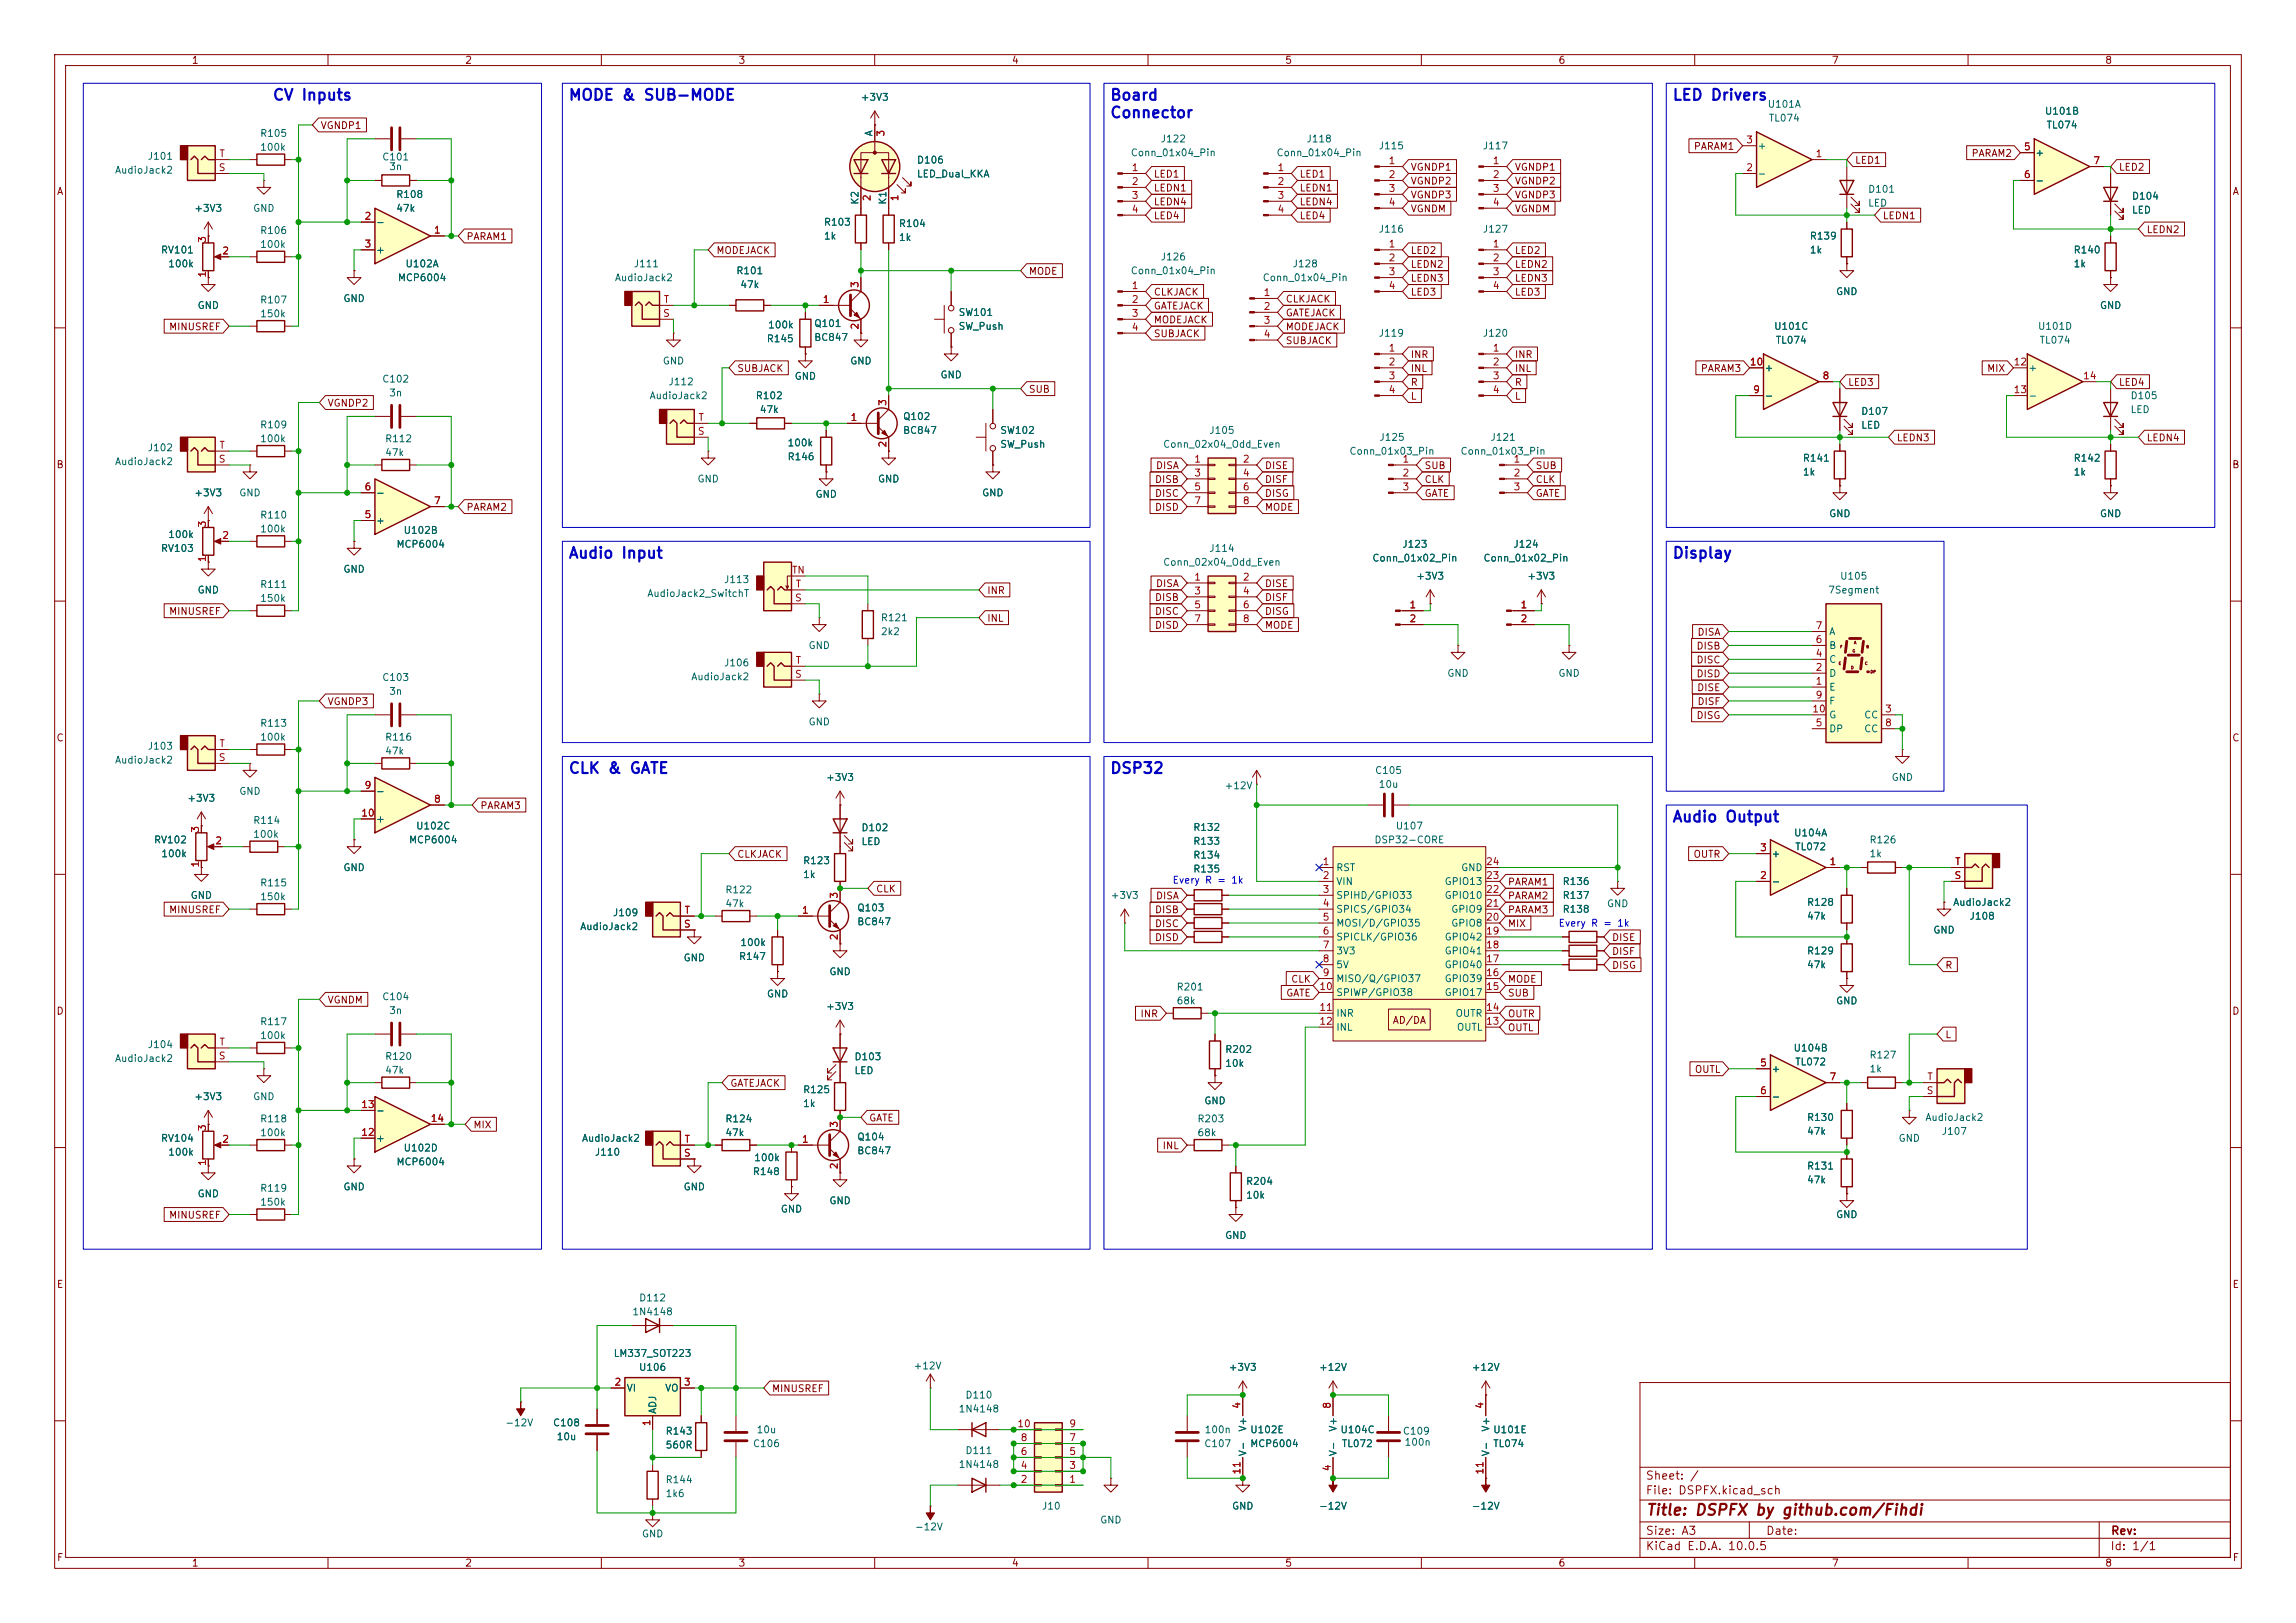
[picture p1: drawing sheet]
<svg xmlns="http://www.w3.org/2000/svg" width="420mm" height="297mm" viewBox="0 0 420 297" stroke-linecap="round" stroke-linejoin="round" font-family="sans-serif">
<defs><g id="words">
<g font-size="2" fill="#0000c2">
<text x="49.8" y="18.9">CV Inputs</text>
<text x="103.9" y="18.9">MODE &amp; SUB-MODE</text>
<text x="202.9" y="18.9">Board</text>
<text x="202.9" y="22.1">Connector</text>
<text x="305.8" y="18.9">LED Drivers</text>
<text x="103.9" y="102.7">Audio Input</text>
<text x="305.8" y="102.7">Display</text>
<text x="103.9" y="142.1">CLK &amp; GATE</text>
<text x="202.9" y="142.1">DSP32</text>
<text x="305.8" y="151">Audio Output</text>
</g>
<text font-size="2" fill="#840000" x="301" y="277.8">Title: DSPFX by github.com/Fihdi</text>
<g font-size="1.5" fill="#840000">
<text x="300.9" y="273.8">File: DSPFX.kicad_sch</text>
<text x="300.9" y="271.1">Sheet: /</text>
<text x="300.9" y="281.2">Size: A3</text>
<text x="322.9" y="281.2">Date:</text>
<text x="386" y="281.2">Rev:</text>
<text x="300.9" y="284">KiCad E.D.A. 10.0.5</text>
<text x="385.9" y="284">Id: 1/1</text>
</g>
<g font-size="1.3" fill="#840000">
<text x="35" y="12">1</text>
<text x="85" y="12">2</text>
<text x="135" y="12">3</text>
<text x="185" y="12">4</text>
<text x="235" y="12">5</text>
<text x="285" y="12">6</text>
<text x="335" y="12">7</text>
<text x="385" y="12">8</text>
<text x="58.6" y="23.9">VGNDP1</text>
<text x="309.7" y="27.7">PARAM1</text>
<text x="360.5" y="29">PARAM2</text>
<text x="10.3" y="36">A</text>
<text x="211" y="32.8">LED1</text>
<text x="211" y="35.3">LEDN1</text>
<text x="237.6" y="32.8">LED1</text>
<text x="237.6" y="35.3">LEDN1</text>
<text x="257.9" y="34.1">VGNDP2</text>
<text x="257.9" y="31.5">VGNDP1</text>
<text x="277" y="34.1">VGNDP2</text>
<text x="277" y="31.5">VGNDP1</text>
<text x="339.2" y="30.3">LED1</text>
<text x="387.5" y="31.5">LED2</text>
<text x="408.3" y="36">A</text>
<text x="211" y="40.4">LED4</text>
<text x="211" y="37.9">LEDN4</text>
<text x="237.6" y="37.9">LEDN4</text>
<text x="237.6" y="40.4">LED4</text>
<text x="257.9" y="36.6">VGNDP3</text>
<text x="257.9" y="39.2">VGNDM</text>
<text x="277" y="36.6">VGNDP3</text>
<text x="277" y="39.2">VGNDM</text>
<text x="344.3" y="40.4">LEDN1</text>
<text x="85.2" y="44.2">PARAM1</text>
<text x="130.9" y="46.8">MODEJACK</text>
<text x="257.9" y="46.8">LED2</text>
<text x="277" y="46.8">LED2</text>
<text x="392.6" y="43">LEDN2</text>
<text x="188.1" y="50.6">MODE</text>
<text x="257.9" y="49.3">LEDN2</text>
<text x="257.9" y="51.9">LEDN3</text>
<text x="277" y="51.9">LEDN3</text>
<text x="277" y="49.3">LEDN2</text>
<text x="211" y="56.9">GATEJACK</text>
<text x="211" y="54.4">CLKJACK</text>
<text x="211" y="59.5">MODEJACK</text>
<text x="235.1" y="55.7">CLKJACK</text>
<text x="235.1" y="58.2">GATEJACK</text>
<text x="257.9" y="54.4">LED3</text>
<text x="277" y="54.4">LED3</text>
<text x="30.8" y="60.7">MINUSREF</text>
<text x="211" y="62">SUBJACK</text>
<text x="235.1" y="60.7">MODEJACK</text>
<text x="235.1" y="63.3">SUBJACK</text>
<text x="257.9" y="65.8">INR</text>
<text x="277" y="65.8">INR</text>
<text x="134.8" y="68.4">SUBJACK</text>
<text x="257.9" y="68.4">INL</text>
<text x="257.9" y="70.9">R</text>
<text x="277" y="70.9">R</text>
<text x="277" y="68.4">INL</text>
<text x="311" y="68.4">PARAM3</text>
<text x="338" y="70.9">LED3</text>
<text x="363.4" y="68.4">MIX</text>
<text x="387.5" y="70.9">LED4</text>
<text x="59.8" y="74.7">VGNDP2</text>
<text x="188.1" y="72.2">SUB</text>
<text x="257.9" y="73.4">L</text>
<text x="277" y="73.4">L</text>
<text x="346.8" y="81.1">LEDN3</text>
<text x="392.6" y="81.1">LEDN4</text>
<text x="10.2" y="86">B</text>
<text x="211.2" y="88.7">DISB</text>
<text x="211.3" y="86.1">DISA</text>
<text x="231.3" y="86.1">DISE</text>
<text x="231.3" y="88.7">DISF</text>
<text x="260.5" y="88.7">CLK</text>
<text x="260.5" y="86.1">SUB</text>
<text x="280.8" y="88.7">CLK</text>
<text x="280.8" y="86.1">SUB</text>
<text x="408.2" y="86">B</text>
<text x="85.2" y="93.8">PARAM2</text>
<text x="211.2" y="93.8">DISD</text>
<text x="211.2" y="91.2">DISC</text>
<text x="231.3" y="93.8">MODE</text>
<text x="231.3" y="91.2">DISG</text>
<text x="260.5" y="91.2">GATE</text>
<text x="280.8" y="91.2">GATE</text>
<text x="211.3" y="107.7">DISA</text>
<text x="231.3" y="107.7">DISE</text>
<text x="30.8" y="112.8">MINUSREF</text>
<text x="180.5" y="109">INR</text>
<text x="211.2" y="110.3">DISB</text>
<text x="211.2" y="112.8">DISC</text>
<text x="231.3" y="112.8">DISG</text>
<text x="231.3" y="110.3">DISF</text>
<text x="180.5" y="114.1">INL</text>
<text x="211.2" y="115.4">DISD</text>
<text x="231.3" y="115.4">MODE</text>
<text x="310.2" y="119.2">DISB</text>
<text x="310.4" y="116.6">DISA</text>
<text x="310.2" y="121.7">DISC</text>
<text x="310.2" y="124.2">DISD</text>
<text x="59.8" y="129.3">VGNDP3</text>
<text x="310.2" y="131.9">DISG</text>
<text x="310.3" y="126.8">DISE</text>
<text x="310.4" y="129.3">DISF</text>
<text x="10.2" y="136">C</text>
<text x="408.2" y="136">C</text>
<text x="87.8" y="148.4">PARAM3</text>
<text x="134.8" y="157.3">CLKJACK</text>
<text x="309.7" y="157.3">OUTR</text>
<text x="30.8" y="167.4">MINUSREF</text>
<text x="160.2" y="163.6">CLK</text>
<text x="211.2" y="167.4">DISB</text>
<text x="211.3" y="164.9">DISA</text>
<text x="275.7" y="162.3">PARAM1</text>
<text x="275.7" y="164.9">PARAM2</text>
<text x="275.7" y="167.4">PARAM3</text>
<text x="211.2" y="170">DISC</text>
<text x="211.2" y="172.5">DISD</text>
<text x="275.7" y="170">MIX</text>
<text x="294.8" y="172.5">DISE</text>
<text x="294.8" y="175">DISF</text>
<text x="294.8" y="177.6">DISG</text>
<text x="355.7" y="177.6">R</text>
<text x="10.2" y="186">D</text>
<text x="59.8" y="183.9">VGNDM</text>
<text x="235.2" y="182.7">GATE</text>
<text x="236.1" y="180.1">CLK</text>
<text x="275.7" y="182.7">SUB</text>
<text x="275.7" y="180.1">MODE</text>
<text x="408.2" y="186">D</text>
<text x="208.5" y="186.5">INR</text>
<text x="254.7" y="187.7">AD/DA</text>
<text x="275.7" y="189">OUTL</text>
<text x="275.7" y="186.5">OUTR</text>
<text x="355.7" y="190.3">L</text>
<text x="309.9" y="196.6">OUTL</text>
<text x="133.5" y="199.2">GATEJACK</text>
<text x="86.5" y="206.8">MIX</text>
<text x="158.9" y="205.5">GATE</text>
<text x="212.6" y="210.6">INL</text>
<text x="30.8" y="223.3">MINUSREF</text>
<text x="10.3" y="236">E</text>
<text x="408.3" y="236">E</text>
<text x="141.1" y="255.1">MINUSREF</text>
<text x="10.3" y="286">F</text>
<text x="35" y="287">1</text>
<text x="85" y="287">2</text>
<text x="135" y="287">3</text>
<text x="185" y="287">4</text>
<text x="235" y="287">5</text>
<text x="285" y="287">6</text>
<text x="335" y="287">7</text>
<text x="385" y="287">8</text>
<text x="408.3" y="286">F</text>
</g>
<g font-size="1.3" fill="#006464">
<text x="157.4" y="18.7">+3V3</text>
<text x="323.2" y="20">U101A</text>
<text x="323.5" y="22.6">TL074</text>
<text x="373.9" y="21.3">U101B</text>
<text x="374.3" y="23.8">TL074</text>
<text x="26.9" y="29.5">J101</text>
<text x="47.5" y="25.3">R105</text>
<text x="47.5" y="27.9">100k</text>
<text x="69.8" y="29.7">C101</text>
<text x="159.9" y="25.1" transform="rotate(-90 159.9 25.1)">A</text>
<text x="206.7" y="28.9">Conn_01x04_Pin</text>
<text x="212.2" y="26.4">J122</text>
<text x="233.4" y="28.9">Conn_01x04_Pin</text>
<text x="238.9" y="26.4">J118</text>
<text x="252.1" y="27.6">J115</text>
<text x="271.1" y="27.6">J117</text>
<text x="321.4" y="27.6">+</text>
<text x="372.2" y="28.9">+</text>
<text x="20.9" y="32.1">AudioJack2</text>
<text x="71.1" y="31.4">3n</text>
<text x="167.6" y="30.2">D106</text>
<text x="167.6" y="32.8">LED_Dual_KKA</text>
<text x="321.4" y="32.7">-</text>
<text x="341.6" y="35.6">D101</text>
<text x="372.2" y="34">-</text>
<text x="35.4" y="39.1">+3V3</text>
<text x="46.2" y="39.1">GND</text>
<text x="68.7" y="41.6">-</text>
<text x="72.4" y="36.5">R108</text>
<text x="72.4" y="39.1">47k</text>
<text x="150.6" y="41.6">R103</text>
<text x="157.3" y="37.6" transform="rotate(-90 157.3 37.6)">K2</text>
<text x="162.4" y="37.6" transform="rotate(-90 162.4 37.6)">K1</text>
<text x="164.3" y="41.9">R104</text>
<text x="341.6" y="38.1">LED</text>
<text x="389.9" y="36.8">D104</text>
<text x="389.9" y="39.4">LED</text>
<text x="29.3" y="46.7">RV101</text>
<text x="47.5" y="43.1">R106</text>
<text x="47.5" y="45.7">100k</text>
<text x="68.7" y="46.7">+</text>
<text x="150.6" y="44.1">1k</text>
<text x="164.3" y="44.4">1k</text>
<text x="212.2" y="48">J126</text>
<text x="252.1" y="42.9">J116</text>
<text x="271.1" y="42.9">J127</text>
<text x="330.9" y="44.1">R139</text>
<text x="330.9" y="46.7">1k</text>
<text x="379.2" y="46.7">R140</text>
<text x="30.7" y="49.2">100k</text>
<text x="72.7" y="51.8">MCP6004</text>
<text x="74.1" y="49.2">U102A</text>
<text x="112.4" y="51.8">AudioJack2</text>
<text x="115.8" y="49.2">J111</text>
<text x="134.6" y="50.5">R101</text>
<text x="135.3" y="53">47k</text>
<text x="206.7" y="50.5">Conn_01x04_Pin</text>
<text x="230.9" y="51.8">Conn_01x04_Pin</text>
<text x="236.3" y="49.2">J128</text>
<text x="379.2" y="49.2">1k</text>
<text x="36" y="56.8">GND</text>
<text x="47.5" y="55.8">R107</text>
<text x="47.5" y="58.4">150k</text>
<text x="62.7" y="55.6">GND</text>
<text x="175.2" y="58.1">SW101</text>
<text x="335.8" y="54.3">GND</text>
<text x="384" y="56.8">GND</text>
<text x="140.2" y="62.9">R145</text>
<text x="140.4" y="60.4">100k</text>
<text x="148.8" y="60.1">Q101</text>
<text x="148.8" y="62.7">BC847</text>
<text x="175.2" y="60.7">SW_Push</text>
<text x="252.1" y="61.9">J119</text>
<text x="271.1" y="61.9">J120</text>
<text x="324.4" y="60.7">U101C</text>
<text x="324.7" y="63.2">TL074</text>
<text x="372.7" y="60.7">U101D</text>
<text x="373" y="63.2">TL074</text>
<text x="69.8" y="70.3">C102</text>
<text x="121.1" y="67">GND</text>
<text x="122.2" y="70.8">J112</text>
<text x="145.3" y="69.8">GND</text>
<text x="155.4" y="67">GND</text>
<text x="171.9" y="69.5">GND</text>
<text x="322.7" y="68.3">+</text>
<text x="370.9" y="68.3">+</text>
<text x="71.1" y="72.8">3n</text>
<text x="118.7" y="73.4">AudioJack2</text>
<text x="138.1" y="73.4">R102</text>
<text x="138.9" y="75.9">47k</text>
<text x="165.1" y="77.2">Q102</text>
<text x="322.7" y="73.4">-</text>
<text x="340.3" y="76.2">D107</text>
<text x="370.9" y="73.4">-</text>
<text x="389.6" y="73.4">D105</text>
<text x="389.6" y="75.9">LED</text>
<text x="26.9" y="82.9">J102</text>
<text x="47.5" y="78.7">R109</text>
<text x="47.5" y="81.2">100k</text>
<text x="70.3" y="81.2">R112</text>
<text x="70.3" y="83.8">47k</text>
<text x="143.9" y="82">100k</text>
<text x="165.1" y="79.7">BC847</text>
<text x="182.9" y="79.7">SW102</text>
<text x="182.9" y="82.2">SW_Push</text>
<text x="212.7" y="82.2">Conn_02x04_Odd_Even</text>
<text x="221.1" y="79.7">J105</text>
<text x="246.7" y="83.5">Conn_01x03_Pin</text>
<text x="252.2" y="81">J125</text>
<text x="267.1" y="83.5">Conn_01x03_Pin</text>
<text x="272.5" y="81">J121</text>
<text x="340.3" y="78.8">LED</text>
<text x="20.9" y="85.4">AudioJack2</text>
<text x="127.5" y="88.6">GND</text>
<text x="144" y="84.5">R146</text>
<text x="160.5" y="88.6">GND</text>
<text x="329.7" y="84.8">R141</text>
<text x="329.7" y="87.3">1k</text>
<text x="379.2" y="84.8">R142</text>
<text x="379.2" y="87.3">1k</text>
<text x="35.4" y="91.1">+3V3</text>
<text x="43.7" y="91.1">GND</text>
<text x="47.5" y="95.2">R110</text>
<text x="68.7" y="91.1">-</text>
<text x="149.1" y="91.4">GND</text>
<text x="179.5" y="91.1">GND</text>
<text x="334.5" y="94.9">GND</text>
<text x="384" y="94.9">GND</text>
<text x="29.3" y="101.3">RV103</text>
<text x="30.7" y="98.8">100k</text>
<text x="47.5" y="97.7">100k</text>
<text x="68.7" y="96.2">+</text>
<text x="72.4" y="100.5">MCP6004</text>
<text x="73.7" y="98">U102B</text>
<text x="221.1" y="101.3">J114</text>
<text x="256.4" y="100.5">J123</text>
<text x="276.7" y="100.5">J124</text>
<text x="47.5" y="107.9">R111</text>
<text x="62.7" y="105.1">GND</text>
<text x="132.3" y="107">J113</text>
<text x="212.7" y="103.8">Conn_02x04_Odd_Even</text>
<text x="250.9" y="103.1">Conn_01x02_Pin</text>
<text x="259" y="106.4">+3V3</text>
<text x="271.2" y="103.1">Conn_01x02_Pin</text>
<text x="279.3" y="106.4">+3V3</text>
<text x="336.5" y="106.4">U105</text>
<text x="36" y="108.9">GND</text>
<text x="47.5" y="110.4">150k</text>
<text x="118.3" y="109.5">AudioJack2_SwitchT</text>
<text x="161" y="114">R121</text>
<text x="334.3" y="108.9">7Segment</text>
<text x="147.8" y="119.1">GND</text>
<text x="161" y="116.5">2k2</text>
<text x="334.5" y="119.1">B</text>
<text x="334.5" y="116.5">A</text>
<text x="69.8" y="124.9">C103</text>
<text x="126.3" y="124.8">AudioJack2</text>
<text x="132.3" y="122.2">J106</text>
<text x="264.6" y="124.2">GND</text>
<text x="285" y="124.2">GND</text>
<text x="334.5" y="124.2">D</text>
<text x="334.5" y="121.6">C</text>
<text x="71.1" y="127.5">3n</text>
<text x="334.5" y="126.7">E</text>
<text x="334.5" y="129.2">F</text>
<text x="334.5" y="131.8">G</text>
<text x="340.9" y="131.8">CC</text>
<text x="26.9" y="137.5">J103</text>
<text x="47.5" y="133.3">R113</text>
<text x="47.5" y="135.8">100k</text>
<text x="70.3" y="135.8">R116</text>
<text x="147.8" y="133">GND</text>
<text x="334.5" y="134.3">DP</text>
<text x="340.9" y="134.3">CC</text>
<text x="20.9" y="140">AudioJack2</text>
<text x="70.3" y="138.4">47k</text>
<text x="151" y="143.2">+3V3</text>
<text x="251.4" y="141.9">C105</text>
<text x="345.9" y="143.2">GND</text>
<text x="34.2" y="147">+3V3</text>
<text x="43.7" y="145.7">GND</text>
<text x="68.7" y="145.7">-</text>
<text x="223.9" y="144.7">+12V</text>
<text x="252.1" y="144.5">10u</text>
<text x="28.1" y="154.6">RV102</text>
<text x="46.2" y="151.1">R114</text>
<text x="46.2" y="153.6">100k</text>
<text x="68.7" y="150.8">+</text>
<text x="74.7" y="154.6">MCP6004</text>
<text x="76" y="152.1">U102C</text>
<text x="157.5" y="152.4">D102</text>
<text x="157.5" y="155">LED</text>
<text x="218.2" y="154.9">R133</text>
<text x="218.2" y="152.3">R132</text>
<text x="251.3" y="154.6">DSP32-CORE</text>
<text x="255.2" y="152.1">U107</text>
<text x="328.1" y="153.4">U104A</text>
<text x="328.3" y="155.9">TL072</text>
<text x="341.9" y="154.6">R126</text>
<text x="29.4" y="157.2">100k</text>
<text x="62.7" y="159.7">GND</text>
<text x="146.8" y="158.4">R123</text>
<text x="146.8" y="161">1k</text>
<text x="218.2" y="160">R135</text>
<text x="218.2" y="157.4">R134</text>
<text x="244.3" y="159.7">RST</text>
<text x="267.2" y="159.7">GND</text>
<text x="324" y="157.2">+</text>
<text x="341.9" y="157.2">1k</text>
<text x="34.8" y="164.8">GND</text>
<text x="47.5" y="162.5">R115</text>
<text x="47.5" y="165">150k</text>
<text x="112" y="168">J109</text>
<text x="132.6" y="163.8">R122</text>
<text x="132.6" y="166.3">47k</text>
<text x="156.7" y="167.1">Q103</text>
<text x="203.1" y="164.8">+3V3</text>
<text x="244.3" y="162.3">VIN</text>
<text x="244.3" y="164.8">SPIHD/GPIO33</text>
<text x="244.3" y="167.3">SPICS/GPIO34</text>
<text x="264.2" y="164.8">GPIO10</text>
<text x="264.2" y="162.3">GPIO13</text>
<text x="265.4" y="167.3">GPIO9</text>
<text x="285.7" y="167.3">R138</text>
<text x="285.7" y="162.3">R136</text>
<text x="285.7" y="164.8">R137</text>
<text x="293.8" y="166.3">GND</text>
<text x="324" y="162.3">-</text>
<text x="330.4" y="166.1">R128</text>
<text x="357.2" y="166.1">AudioJack2</text>
<text x="106" y="170.5">AudioJack2</text>
<text x="135.3" y="173.4">100k</text>
<text x="156.7" y="169.6">BC847</text>
<text x="244.3" y="169.9">MOSI/D/GPIO35</text>
<text x="244.3" y="172.4">SPICLK/GPIO36</text>
<text x="264.2" y="172.4">GPIO42</text>
<text x="265.4" y="169.9">GPIO8</text>
<text x="330.4" y="168.6">47k</text>
<text x="353.5" y="171.1">GND</text>
<text x="360.2" y="168.6">J108</text>
<text x="124.9" y="176.2">GND</text>
<text x="135.1" y="176">R147</text>
<text x="151.6" y="178.8">GND</text>
<text x="244.3" y="175">3V3</text>
<text x="244.3" y="177.5">5V</text>
<text x="264.2" y="177.5">GPIO40</text>
<text x="264.2" y="175">GPIO41</text>
<text x="330.4" y="175">R129</text>
<text x="330.4" y="177.5">47k</text>
<text x="69.8" y="183.3">C104</text>
<text x="71.1" y="185.9">3n</text>
<text x="140.2" y="182.8">GND</text>
<text x="151" y="185.1">+3V3</text>
<text x="215.1" y="181.6">R201</text>
<text x="215.1" y="184.1">68k</text>
<text x="244.3" y="180">MISO/Q/GPIO37</text>
<text x="244.3" y="182.6">SPIWP/GPIO38</text>
<text x="264.2" y="182.6">GPIO17</text>
<text x="264.2" y="180">GPIO39</text>
<text x="335.8" y="184.1">GND</text>
<text x="47.5" y="187.9">R117</text>
<text x="47.5" y="190.4">100k</text>
<text x="244.3" y="186.4">INR</text>
<text x="244.3" y="188.9">INL</text>
<text x="266.1" y="186.4">OUTR</text>
<text x="266.4" y="188.9">OUTL</text>
<text x="20.9" y="194.6">AudioJack2</text>
<text x="26.9" y="192.1">J104</text>
<text x="70.3" y="194.3">R120</text>
<text x="70.3" y="196.8">47k</text>
<text x="156.2" y="194.3">D103</text>
<text x="156.2" y="196.9">LED</text>
<text x="224" y="193">R202</text>
<text x="224" y="195.5">10k</text>
<text x="324" y="196.5">+</text>
<text x="328" y="192.7">U104B</text>
<text x="328.3" y="195.3">TL072</text>
<text x="341.9" y="194">R127</text>
<text x="341.9" y="196.5">1k</text>
<text x="35.4" y="201.6">+3V3</text>
<text x="46.2" y="201.6">GND</text>
<text x="146.8" y="200.4">R125</text>
<text x="146.8" y="202.9">1k</text>
<text x="220.2" y="202.4">GND</text>
<text x="324" y="201.6">-</text>
<text x="29.3" y="209.2">RV104</text>
<text x="47.5" y="205.7">R118</text>
<text x="47.5" y="208.2">100k</text>
<text x="68.7" y="209.2">+</text>
<text x="68.7" y="204.2">-</text>
<text x="106.3" y="209.2">AudioJack2</text>
<text x="132.6" y="205.7">R124</text>
<text x="132.6" y="208.2">47k</text>
<text x="156.7" y="209">Q104</text>
<text x="218.9" y="205.7">R203</text>
<text x="218.9" y="208.2">68k</text>
<text x="330.4" y="205.4">R130</text>
<text x="330.4" y="208">47k</text>
<text x="347.2" y="209.2">GND</text>
<text x="352.1" y="205.4">AudioJack2</text>
<text x="355.1" y="208">J107</text>
<text x="30.7" y="211.8">100k</text>
<text x="72.4" y="213.6">MCP6004</text>
<text x="73.7" y="211">U102D</text>
<text x="108.7" y="211.8">J110</text>
<text x="137.6" y="215.3">R148</text>
<text x="137.9" y="212.8">100k</text>
<text x="156.7" y="211.5">BC847</text>
<text x="330.4" y="214.3">R131</text>
<text x="36" y="219.4">GND</text>
<text x="47.5" y="218.4">R119</text>
<text x="47.5" y="220.9">150k</text>
<text x="62.7" y="218.1">GND</text>
<text x="124.9" y="218.1">GND</text>
<text x="151.6" y="220.7">GND</text>
<text x="227.8" y="217.1">R204</text>
<text x="227.8" y="219.7">10k</text>
<text x="330.4" y="216.9">47k</text>
<text x="142.7" y="222.2">GND</text>
<text x="224" y="227">GND</text>
<text x="335.8" y="223.2">GND</text>
<text x="116.8" y="238.5">D112</text>
<text x="115.6" y="241">1N4148</text>
<text x="112.1" y="248.6">LM337_SOT223</text>
<text x="116.8" y="251.2">U106</text>
<text x="167" y="250.9">+12V</text>
<text x="224.7" y="251.2">+3V3</text>
<text x="241.2" y="251.2">+12V</text>
<text x="269.1" y="251.2">+12V</text>
<text x="114.5" y="255">VI</text>
<text x="121.6" y="255">VO</text>
<text x="176.5" y="256.2">D110</text>
<text x="92.3" y="261.3">-12V</text>
<text x="101.1" y="261.3">C108</text>
<text x="101.7" y="263.9">10u</text>
<text x="120.3" y="258.9" transform="rotate(-90 120.3 258.9)">ADJ</text>
<text x="121.7" y="262.8">R143</text>
<text x="138.3" y="262.6">10u</text>
<text x="175.3" y="258.8">1N4148</text>
<text x="220.2" y="262.6">100n</text>
<text x="228.3" y="262.1" transform="rotate(-90 228.3 262.1)">V+</text>
<text x="228.6" y="262.6">U102E</text>
<text x="244.8" y="262.1" transform="rotate(-90 244.8 262.1)">V+</text>
<text x="245.1" y="262.6">U104C</text>
<text x="256.5" y="262.8">C109</text>
<text x="272.7" y="262.1" transform="rotate(-90 272.7 262.1)">V+</text>
<text x="273" y="262.6">U101E</text>
<text x="121.7" y="265.4">560R</text>
<text x="137.6" y="265.1">C106</text>
<text x="175.3" y="268.9">1N4148</text>
<text x="176.5" y="266.4">D111</text>
<text x="220.2" y="265.1">C107</text>
<text x="228.3" y="266.6" transform="rotate(-90 228.3 266.6)">V-</text>
<text x="228.6" y="265.1">MCP6004</text>
<text x="244.8" y="266.6" transform="rotate(-90 244.8 266.6)">V-</text>
<text x="245.3" y="265.1">TL072</text>
<text x="256.8" y="264.9">100n</text>
<text x="272.7" y="266.6" transform="rotate(-90 272.7 266.6)">V-</text>
<text x="273" y="265.1">TL074</text>
<text x="121.7" y="271.7">R144</text>
<text x="121.7" y="274.3">1k6</text>
<text x="117.3" y="281.6">GND</text>
<text x="167.3" y="280.4">-12V</text>
<text x="190.5" y="276.6">J10</text>
<text x="201.1" y="279.1">GND</text>
<text x="225.3" y="276.6">GND</text>
<text x="241.2" y="276.6">-12V</text>
<text x="269.1" y="276.6">-12V</text>
</g>
<g font-size="1.3" fill="#a90000">
<text x="40" y="29.1">T</text>
<text x="162.1" y="25.1" transform="rotate(-90 162.1 25.1)">3</text>
<text x="319.3" y="26.5">3</text>
<text x="332" y="29.1">1</text>
<text x="370.1" y="27.8">5</text>
<text x="39.9" y="31.6">S</text>
<text x="206.9" y="31.6">1</text>
<text x="206.9" y="34.2">2</text>
<text x="233.6" y="31.6">1</text>
<text x="233.6" y="34.2">2</text>
<text x="253.9" y="30.3">1</text>
<text x="253.9" y="32.9">2</text>
<text x="253.9" y="35.4">3</text>
<text x="273" y="30.3">1</text>
<text x="273" y="32.9">2</text>
<text x="273" y="35.4">3</text>
<text x="319.3" y="31.6">2</text>
<text x="370.1" y="32.9">6</text>
<text x="382.8" y="30.3">7</text>
<text x="66.6" y="40.5">2</text>
<text x="159.5" y="36.9" transform="rotate(-90 159.5 36.9)">2</text>
<text x="164.6" y="36.9" transform="rotate(-90 164.6 36.9)">1</text>
<text x="206.9" y="36.7">3</text>
<text x="206.9" y="39.2">4</text>
<text x="233.6" y="36.7">3</text>
<text x="233.6" y="39.2">4</text>
<text x="253.9" y="38">4</text>
<text x="273" y="38">4</text>
<text x="38" y="44.5" transform="rotate(-90 38 44.5)">3</text>
<text x="40.5" y="46.9">2</text>
<text x="66.6" y="45.6">3</text>
<text x="79.3" y="43">1</text>
<text x="253.9" y="45.6">1</text>
<text x="273" y="45.6">1</text>
<text x="38" y="50.9" transform="rotate(-90 38 50.9)">1</text>
<text x="157.3" y="52.8" transform="rotate(-90 157.3 52.8)">3</text>
<text x="206.9" y="53.2">1</text>
<text x="253.9" y="48.1">2</text>
<text x="253.9" y="50.7">3</text>
<text x="253.9" y="53.2">4</text>
<text x="273" y="48.1">2</text>
<text x="273" y="50.7">3</text>
<text x="273" y="53.2">4</text>
<text x="121.2" y="58.3">S</text>
<text x="121.3" y="55.7">T</text>
<text x="150.4" y="55.7">1</text>
<text x="206.9" y="55.7">2</text>
<text x="206.9" y="58.3">3</text>
<text x="231" y="54.5">1</text>
<text x="231" y="57">2</text>
<text x="231" y="59.6">3</text>
<text x="157.3" y="60.4" transform="rotate(-90 157.3 60.4)">2</text>
<text x="206.9" y="60.8">4</text>
<text x="231" y="62.1">4</text>
<text x="253.9" y="64.6">1</text>
<text x="273" y="64.6">1</text>
<text x="253.9" y="67.2">2</text>
<text x="253.9" y="69.7">3</text>
<text x="273" y="67.2">2</text>
<text x="273" y="69.7">3</text>
<text x="320" y="67.2">10</text>
<text x="333.3" y="69.7">8</text>
<text x="368.2" y="67.2">12</text>
<text x="380.9" y="69.7">14</text>
<text x="127.7" y="77.3">T</text>
<text x="155.5" y="77.3">1</text>
<text x="162.4" y="74.4" transform="rotate(-90 162.4 74.4)">3</text>
<text x="253.9" y="72.3">4</text>
<text x="273" y="72.3">4</text>
<text x="320.6" y="72.3">9</text>
<text x="368.2" y="72.3">13</text>
<text x="40" y="82.4">T</text>
<text x="127.5" y="79.9">S</text>
<text x="162.4" y="82" transform="rotate(-90 162.4 82)">2</text>
<text x="39.9" y="85">S</text>
<text x="218.3" y="85">1</text>
<text x="218.3" y="87.5">3</text>
<text x="227.2" y="85">2</text>
<text x="227.2" y="87.5">4</text>
<text x="256.4" y="85">1</text>
<text x="256.4" y="87.5">2</text>
<text x="276.8" y="85">1</text>
<text x="276.8" y="87.5">2</text>
<text x="66.6" y="95.1">5</text>
<text x="66.6" y="90">6</text>
<text x="79.3" y="92.6">7</text>
<text x="218.3" y="90">5</text>
<text x="218.3" y="92.6">7</text>
<text x="227.2" y="90">6</text>
<text x="227.2" y="92.6">8</text>
<text x="256.4" y="90">3</text>
<text x="276.8" y="90">3</text>
<text x="38" y="96.6" transform="rotate(-90 38 96.6)">3</text>
<text x="40.5" y="98.9">2</text>
<text x="38" y="103" transform="rotate(-90 38 103)">1</text>
<text x="144.8" y="105.3">TN</text>
<text x="145.4" y="107.8">T</text>
<text x="218.3" y="106.5">1</text>
<text x="227.2" y="106.5">2</text>
<text x="145.3" y="110.4">S</text>
<text x="218.3" y="109.1">3</text>
<text x="218.3" y="111.6">5</text>
<text x="227.2" y="109.1">4</text>
<text x="227.2" y="111.6">6</text>
<text x="257.7" y="111.6">1</text>
<text x="278" y="111.6">1</text>
<text x="218.3" y="114.2">7</text>
<text x="227.2" y="114.2">8</text>
<text x="257.7" y="114.2">2</text>
<text x="278" y="114.2">2</text>
<text x="332" y="118">6</text>
<text x="332" y="115.4">7</text>
<text x="145.3" y="124.3">S</text>
<text x="145.4" y="121.8">T</text>
<text x="332" y="125.6">1</text>
<text x="332" y="123.1">2</text>
<text x="332" y="120.5">4</text>
<text x="331.4" y="130.7">10</text>
<text x="332" y="128.1">9</text>
<text x="344.7" y="130.7">3</text>
<text x="40" y="137">T</text>
<text x="332" y="133.2">5</text>
<text x="344.7" y="133.2">8</text>
<text x="39.9" y="139.6">S</text>
<text x="66" y="149.7">10</text>
<text x="66.6" y="144.6">9</text>
<text x="79.3" y="147.2">8</text>
<text x="36.7" y="152.5" transform="rotate(-90 36.7 152.5)">3</text>
<text x="39.3" y="154.8">2</text>
<text x="36.7" y="158.8" transform="rotate(-90 36.7 158.8)">1</text>
<text x="241.8" y="158.6">1</text>
<text x="241.8" y="161.2">2</text>
<text x="271.7" y="161.2">23</text>
<text x="271.7" y="158.6">24</text>
<text x="321.8" y="161.2">2</text>
<text x="321.8" y="156.1">3</text>
<text x="334.5" y="158.6">1</text>
<text x="357.4" y="161.2">S</text>
<text x="357.5" y="158.6">T</text>
<text x="125.1" y="167.5">T</text>
<text x="146.6" y="167.5">1</text>
<text x="153.5" y="164.6" transform="rotate(-90 153.5 164.6)">3</text>
<text x="241.8" y="163.7">3</text>
<text x="241.8" y="166.2">4</text>
<text x="271.7" y="166.2">21</text>
<text x="271.7" y="163.7">22</text>
<text x="125" y="170">S</text>
<text x="153.5" y="172.2" transform="rotate(-90 153.5 172.2)">2</text>
<text x="241.8" y="168.8">5</text>
<text x="241.8" y="171.3">6</text>
<text x="241.8" y="173.9">7</text>
<text x="271.7" y="173.9">18</text>
<text x="271.7" y="171.3">19</text>
<text x="271.7" y="168.8">20</text>
<text x="241.8" y="176.4">8</text>
<text x="241.8" y="178.9">9</text>
<text x="271.7" y="178.9">16</text>
<text x="271.7" y="176.4">17</text>
<text x="241.2" y="181.5">10</text>
<text x="241.2" y="185.3">11</text>
<text x="271.7" y="185.3">14</text>
<text x="271.7" y="181.5">15</text>
<text x="40" y="191.6">T</text>
<text x="241.2" y="187.8">12</text>
<text x="271.7" y="187.8">13</text>
<text x="39.9" y="194.2">S</text>
<text x="321.8" y="195.4">5</text>
<text x="334.5" y="198">7</text>
<text x="352.4" y="198">T</text>
<text x="66" y="203.1">13</text>
<text x="321.8" y="200.5">6</text>
<text x="352.3" y="200.5">S</text>
<text x="38" y="207.1" transform="rotate(-90 38 207.1)">3</text>
<text x="40.5" y="209.4">2</text>
<text x="66" y="208.1">12</text>
<text x="78.7" y="205.6">14</text>
<text x="125.1" y="209.4">T</text>
<text x="146.6" y="209.4">1</text>
<text x="153.5" y="206.5" transform="rotate(-90 153.5 206.5)">3</text>
<text x="38" y="213.5" transform="rotate(-90 38 213.5)">1</text>
<text x="125" y="212">S</text>
<text x="153.5" y="214.1" transform="rotate(-90 153.5 214.1)">2</text>
<text x="112.3" y="253.9">2</text>
<text x="125" y="253.9">3</text>
<text x="227.2" y="257.9" transform="rotate(-90 227.2 257.9)">4</text>
<text x="243.7" y="257.9" transform="rotate(-90 243.7 257.9)">8</text>
<text x="271.6" y="257.9" transform="rotate(-90 271.6 257.9)">4</text>
<text x="119.2" y="261.1" transform="rotate(-90 119.2 261.1)">1</text>
<text x="186" y="261.5">10</text>
<text x="195.5" y="261.5">9</text>
<text x="186.6" y="269.1">4</text>
<text x="186.6" y="266.6">6</text>
<text x="186.6" y="264">8</text>
<text x="195.5" y="269.1">3</text>
<text x="195.5" y="266.6">5</text>
<text x="195.5" y="264">7</text>
<text x="227.2" y="269.9" transform="rotate(-90 227.2 269.9)">11</text>
<text x="243.7" y="269.3" transform="rotate(-90 243.7 269.3)">4</text>
<text x="271.6" y="269.9" transform="rotate(-90 271.6 269.9)">11</text>
<text x="186.6" y="271.6">2</text>
<text x="195.5" y="271.6">1</text>
</g>
<g font-size="1.3" fill="#0000c2">
<text x="214.4" y="162">Every R = 1k</text>
<text x="285" y="169.9">Every R = 1k</text>
</g>
<g font-size=".5" fill="#840000">
<text x="336.5" y="118.7">F</text>
<text x="338.8" y="119.5">G</text>
<text x="339.1" y="118">A</text>
<text x="341.3" y="118.7">B</text>
<text x="336.3" y="121.8">E</text>
<text x="338.5" y="122.6">D</text>
<text x="341.1" y="121.8">C</text>
<text x="342.1" y="123.3">DP</text>
</g>
</g></defs>
<g fill="none" stroke="#840000" stroke-width=".18">
<path d="M10 10h400v277h-400zM12 12h396v273h-396zM60 10v2M110 10v2M160 10v2M210 10v2M260 10v2M310 10v2M360 10v2M205.3 31.8h4.2M205.3 34.3h4.2M205.3 36.8h4.2"/>
<path d="M205.3 39.4h4.2M205.3 53.3h4.2M205.3 55.9h4.2M205.3 58.4h4.2M10 60h2M205.3 61h4.2M408 60h2M10 110h2M408 110h2M68.6 130.8h2.8M73.4 130.8h2.8M10 160h2"/>
<path d="M408 160h2M10 210h2M408 210h2M134.6 259.1v2.8M217.2 259.1v2.8M227.3 255.3v3.8M243.8 255.3h.1M243.8 252.7l-.7 1.3M243.8 252.7l.8 1.3M243.8 252.7v6.4M300 253h108v32h-108zM10 260h2"/>
<path d="M134.6 263.9v2.8M203.2 270.5v1.3h1.3l-1.3 1.2-1.3-1.2h1.3M203.2 270.5h.1M217.2 263.9v2.8M227.3 270.5v1.3h1.3l-1.3 1.2-1.2-1.2h1.2M227.3 270.5h.1M227.3 266.7v3.8M243.8 270.5h.1M243.8 266.7v3.8M300 278.5h108M300 274.5h108M300 268.5h108"/>
<path d="M320 278.5v3M384 278.5v6.5M408 260h2M60 285v2M110 285v2M160 285v2M210 285v2M260 285v2M300 281.5h108M310 285v2M360 285v2"/>
</g>
<path d="M71.6 128.8v4M73.2 128.8v4M132.6 262.1h4.1M132.6 263.7h4.1M215.1 262.1h4.1M215.1 263.7h4.1" fill="none" stroke="#840000" stroke-width=".51"/>
<g fill="#840000" stroke="#840000" stroke-width=".18">
<path d="M243.8 270.5v1.3h.8l-.8 1.2-.7-1.2h.7z"/>
<path d="M204.5 53.2h.8v.3h-.8z"/>
<path d="M204.5 55.8h.8v.2h-.8z"/>
<path d="M204.5 58.3h.8v.2h-.8z"/>
<path d="M204.5 60.8h.8v.3h-.8z"/>
<path d="M204.5 31.6h.8v.3h-.8z"/>
<path d="M204.5 34.2h.8v.2h-.8z"/>
<path d="M204.5 36.7h.8v.3h-.8z"/>
<path d="M204.5 39.2h.8v.3h-.8z"/>
</g>
<path d="M221 105.4h5.1v10.2h-5.1z" fill="#ffffc2"/>
<path d="M221 105.4h5.1v10.2h-5.1z" fill="none" stroke="#840000" stroke-width=".25"/>
<g fill="none" stroke="#840000" stroke-width=".18">
<path d="M64.8 99.1v1.2h1.2l-1.2 1.3-1.3-1.3h1.3M64.8 99.1h.1M217.2 106.7h3.8M217.2 109.2h3.8M217.2 111.8h3.8M217.2 114.3h3.8M221 106.6h1.2v.2h-1.2zM221 109.1h1.2v.2h-1.2zM221 111.6h1.2v.3h-1.2zM221 114.2h1.2v.2h-1.2zM224.8 106.6h1.3v.2h-1.3zM224.8 109.1h1.3v.2h-1.3z"/>
<path d="M224.8 111.6h1.3v.3h-1.3zM224.8 114.2h1.3v.2h-1.3zM226.1 106.7h3.8M226.1 109.2h3.8M226.1 111.8h3.8M226.1 114.3h3.8"/>
</g>
<path d="M221 83.8h5.1v10.2h-5.1z" fill="#ffffc2"/>
<path d="M37.1 44.5h2v5h-2zM221 83.8h5.1v10.2h-5.1z" fill="none" stroke="#840000" stroke-width=".25"/>
<g fill="none" stroke="#840000" stroke-width=".18">
<path d="M38.1 43.2v1.3M38.1 49.5v1.3M39.6 47h2.3M229.5 54.6h4.2M229.5 57.2h4.2M229.5 59.7h4.2M229.5 62.2h4.2M217.2 85.1h3.8M217.2 87.6h3.8M217.2 90.2h3.8M217.2 92.7h3.8M221 85h1.2v.2h-1.2z"/>
<path d="M221 87.5h1.2v.3h-1.2zM221 90h1.2v.3h-1.2zM221 92.6h1.2v.2h-1.2zM224.8 85h1.3v.2h-1.3zM224.8 87.5h1.3v.3h-1.3zM224.8 90h1.3v.3h-1.3zM224.8 92.6h1.3v.2h-1.3zM226.1 85.1h3.8M226.1 87.6h3.8M226.1 90.2h3.8M226.1 92.7h3.8"/>
</g>
<g fill="#840000" stroke="#840000" stroke-width=".18">
<path d="M228.6 54.5h.9v.2h-.9z"/>
<path d="M228.6 57h.9v.3h-.9z"/>
<path d="M228.6 59.6h.9v.2h-.9z"/>
<path d="M228.6 62.1h.9v.3h-.9z"/>
<path d="M39.2 47l1.2-.5v1z"/>
</g>
<path d="M34.3 189.2h5.1v6.4h-5.1z" fill="#ffffc2"/>
<path d="M33 189.2h1.3v2.6h-1.3z" fill="#840000" stroke="#840000" stroke-width=".25"/>
<path d="M47 58.7h5.1v2h-5.1zM47 81.5h5.1v2.1h-5.1zM69.8 84.1h5.1v2h-5.1zM34.3 189.2h5.1v6.4h-5.1zM34.9 191.8l.7-.7 .6 .7v2.5h3.2M36.8 191.8l.7-.7 .6 .7h1.3M47 190.8h5.1v2h-5.1z" fill="none" stroke="#840000" stroke-width=".25"/>
<g fill="none" stroke="#840000" stroke-width=".18">
<path d="M232 31.8h4.2M232 34.3h4.2M232 36.8h4.2M232 39.4h4.2M45.7 59.7h1.3M52.1 59.7h1.2M68.6 76.2h2.8M73.4 76.2h2.8M45.7 82.6h1.3M52.1 82.6h1.2M68.6 85.1h1.2M74.9 85.1h1.3"/>
<path d="M348 137.2v1.2h1.2l-1.2 1.3-1.3-1.3h1.3M348 137.2h.1M295.9 161.3v1.3h1.3l-1.3 1.2-1.3-1.2h1.3M295.9 161.3h.1M39.4 194.3h2.5M39.4 191.8h2.5M45.7 191.8h1.3M52.1 191.8h1.2M38.1 205.7h.1M38.1 203.2l-.8 1.3M38.1 203.2l.8 1.3M38.1 203.2v2.5"/>
</g>
<g fill="#840000" stroke="#840000" stroke-width=".18">
<path d="M231.1 31.6h.9v.3h-.9z"/>
<path d="M231.1 34.2h.9v.2h-.9z"/>
<path d="M231.1 36.7h.9v.3h-.9z"/>
<path d="M231.1 39.2h.9v.3h-.9z"/>
</g>
<path d="M71.6 74.2v4M73.2 74.2v4" fill="none" stroke="#840000" stroke-width=".51"/>
<path d="M139.7 102.9h5.1v8.9h-5.1z" fill="#ffffc2"/>
<path d="M138.4 105.4h1.3v2.6h-1.3z" fill="#840000" stroke="#840000" stroke-width=".25"/>
<path d="M139.7 102.9h5.1v8.9h-5.1zM140.3 108l.7-.7 .6 .7v2.5h3.2M142.2 108l.7-.7 .6 .7h1.3" fill="none" stroke="#840000" stroke-width=".25"/>
<path d="M144.3 107.2l-.3 .5M144.8 110.5h2.5M144.8 108h2.5M147.3 105.4h-3.3v2.3l-.2-.5" fill="none" stroke="#840000" stroke-width=".18"/>
<path d="M139.7 119.4h5.1v6.3h-5.1z" fill="#ffffc2"/>
<path d="M138.4 119.4h1.3v2.5h-1.3z" fill="#840000" stroke="#840000" stroke-width=".25"/>
<path d="M139.7 119.4h5.1v6.3h-5.1zM140.3 121.9l.7-.6 .6 .6v2.6h3.2M142.2 121.9l.7-.6 .6 .6h1.3" fill="none" stroke="#840000" stroke-width=".25"/>
<path d="M144.8 124.5h2.5M144.8 121.9h2.5" fill="none" stroke="#840000" stroke-width=".18"/>
<path d="M68.6 87.6l10.1 5.1-10.1 5.1z" fill="#ffffc2"/>
<path d="M37.1 96.5h2v5.1h-2zM47 98h5.1v2.1h-5.1zM68.6 87.6l10.1 5.1-10.1 5.1zM47 110.7h5.1v2.1h-5.1z" fill="none" stroke="#840000" stroke-width=".25"/>
<g fill="none" stroke="#840000" stroke-width=".18">
<path d="M38.1 95.3h.1M38.1 92.7l-.8 1.3M38.1 92.7l.8 1.3M38.1 92.7v3.8M39.6 99.1h2.3M45.7 99.1h1.3M52.1 99.1h1.2M66 95.3h2.6M66 90.2h2.6M78.7 92.7h2.6M38.1 102.9v1.2h1.3l-1.3 1.3-1.3-1.3h1.3M38.1 102.9h.1"/>
<path d="M38.1 101.6v1.3M45.7 111.8h1.3M52.1 111.8h1.2M149.9 113v1.3h1.2l-1.2 1.3-1.3-1.3h1.3M149.9 113h.1"/>
</g>
<path d="M39.2 99.1l1.2-.5v1z" fill="#840000" stroke="#840000" stroke-width=".18"/>
<path d="M34.3 80h5.1v6.4h-5.1z" fill="#ffffc2"/>
<path d="M33 80h1.3v2.6h-1.3z" fill="#840000" stroke="#840000" stroke-width=".25"/>
<path d="M34.3 80h5.1v6.4h-5.1zM34.9 82.6l.7-.7 .6 .7v2.5h3.2M36.8 82.6l.7-.7 .6 .7h1.3" fill="none" stroke="#840000" stroke-width=".25"/>
<path d="M39.4 85.1h2.5M39.4 82.6h2.5" fill="none" stroke="#840000" stroke-width=".18"/>
<path d="M34.3 134.6h5.1v6.4h-5.1z" fill="#ffffc2"/>
<path d="M33 134.6h1.3v2.6h-1.3z" fill="#840000" stroke="#840000" stroke-width=".25"/>
<path d="M34.3 134.6h5.1v6.4h-5.1zM34.9 137.2l.7-.7 .6 .7v2.5h3.2M36.8 137.2l.7-.7 .6 .7h1.3" fill="none" stroke="#840000" stroke-width=".25"/>
<path d="M39.4 139.7h2.5M39.4 137.2h2.5" fill="none" stroke="#840000" stroke-width=".18"/>
<path d="M34.3 26.7h5.1v6.3h-5.1z" fill="#ffffc2"/>
<path d="M33 26.7h1.3v2.5h-1.3z" fill="#840000" stroke="#840000" stroke-width=".25"/>
<path d="M34.3 26.7h5.1v6.3h-5.1zM34.9 29.2l.7-.6 .6 .6v2.6h3.2M36.8 29.2l.7-.6 .6 .6h1.3M35.8 152.4h2v5.1h-2zM45.7 153.9h5.1v2.1h-5.1zM47 165.4h5.1v2h-5.1zM218.4 170.4h5.1v2.1h-5.1zM37.1 207h2v5.1h-2zM47 221.2h5.1v2.1h-5.1z" fill="none" stroke="#840000" stroke-width=".25"/>
<g fill="none" stroke="#840000" stroke-width=".18">
<path d="M39.4 31.8h2.5M39.4 29.2h2.5M45.7 85.1v1.3h1.3l-1.3 1.2-1.3-1.2h1.3M45.7 85.1h.1M36.8 151.1h.1M36.8 158.8v1.2h1.3l-1.3 1.3-1.2-1.3h1.2M36.8 158.8h.1M36.8 148.6l-.7 1.3M36.8 148.6l.8 1.3M36.8 148.6v3.8M36.8 157.5v1.3M38.4 154.9h2.2"/>
<path d="M44.4 154.9h1.3M50.8 154.9h1.3M64.8 153.7v1.2h1.2l-1.2 1.3-1.3-1.3h1.3M64.8 153.7h.1M229.9 143.5h.1M229.9 141l-.8 1.2M229.9 141l.7 1.2M229.9 141v2.5M45.7 166.4h1.3M52.1 166.4h1.2M205.7 168.9h.1M205.7 166.4l-.7 1.2"/>
<path d="M205.7 166.4l.8 1.2M205.7 166.4v2.5M217.2 171.5h1.2M223.5 171.5h1.3M68.6 189.2h2.8M73.4 189.2h2.8M38.1 213.4v1.2h1.3l-1.3 1.3-1.3-1.3h1.3M38.1 213.4h.1M38.1 205.7v1.3M38.1 212.1v1.3M39.6 209.6h2.3M45.7 222.2h1.3"/>
<path d="M52.1 222.2h1.2"/>
</g>
<g fill="#840000" stroke="#840000" stroke-width=".18">
<path d="M38 154.9l1.1-.5v1z"/>
<path d="M39.2 209.6l1.2-.6v1.1z"/>
</g>
<path d="M71.6 187.2v4.1M73.2 187.2v4.1" fill="none" stroke="#840000" stroke-width=".51"/>
<path d="M243.8 154.9h28v35.6h-28z" fill="#ffffc2"/>
<g fill="none" stroke="#840000" stroke-width=".18">
<path d="M157.5 38.1v1.3M162.6 38.1v1.3M157.5 44.5v1.2M162.6 44.5v1.2M162.6 82.6v1.2h1.2l-1.2 1.3-1.3-1.3h1.3M162.6 82.6h.1M45.7 137.2h1.3M52.1 137.2h1.2M241.3 158.8h2.5M243.8 154.9h28v35.6h-28zM271.8 158.8h2.5M217.2 163.8h1.2"/>
<path d="M217.2 166.4h1.2M217.2 168.9h1.2M223.5 163.8h1.3M223.5 166.4h1.3M223.5 168.9h1.3M241.3 161.3h2.5M241.3 163.8h2.5M241.3 166.4h2.5M241.3 168.9h2.5M241.3 171.5h2.5M241.3 174h2.5M241.3 176.5h2.5"/>
<path d="M241.3 179.1h2.5M271.8 161.3h2.5M271.8 163.8h2.5M271.8 166.4h2.5M271.8 168.9h2.5M271.8 171.5h2.5M271.8 174h2.5M271.8 176.5h2.5M271.8 179.1h2.5M285.7 176.5h1.3M292.1 176.5h1.3M241.3 181.6h2.5"/>
<path d="M241.3 185.4h2.5M241.3 188h2.5M243.8 182.9h28M254 184.7h7.6v3.8h-7.6zM271.8 181.6h2.5M271.8 185.4h2.5M271.8 188h2.5M115.6 242.6h7.6M119.4 276.9v1.2h1.2l-1.2 1.3-1.3-1.3h1.3M119.4 276.9h.1"/>
</g>
<path d="M156.5 39.4h2v5.1h-2zM161.5 39.4h2.1v5.1h-2.1zM47 136.1h5.1v2.1h-5.1zM218.4 167.9h5.1v2h-5.1zM218.4 165.4h5.1v2h-5.1zM218.4 162.8h5.1v2h-5.1zM287 175.5h5.1v2h-5.1zM118.1 241.3l2.5 1.3-2.5 1.2zM120.6 241.3v2.5" fill="none" stroke="#840000" stroke-width=".25"/>
<path d="M323.8 193l10.2 5.1-10.2 5.1z" fill="#ffffc2"/>
<path d="M323.8 193l10.2 5.1-10.2 5.1zM127.3 260.3h2v5.1h-2z" fill="none" stroke="#840000" stroke-width=".25"/>
<path d="M321.3 195.6h2.5M334 198.1h2.5M321.3 200.7h2.5M128.3 259.1v1.2M128.3 265.4v1.3" fill="none" stroke="#840000" stroke-width=".18"/>
<path d="M114.3 252.1h10.2v7h-10.2z" fill="#ffffc2"/>
<g fill="none" stroke="#840000" stroke-width=".25">
<path d="M146.3 58.4h2v5.1h-2zM336.8 172.7h2v5.1h-2zM341.6 197.1h5.1v2h-5.1zM336.8 212.1h2v5.1h-2zM336.8 203.2h2v5.1h-2zM114.3 252.1h10.2v7h-10.2zM118.4 269.2h2v5.1h-2z"/>
<circle cx="156.2" cy="55.9" r="2.82"/>
</g>
<g fill="none" stroke="#840000" stroke-width=".18">
<path d="M147.3 57.2v1.2M149.9 55.9h5.7M155.6 56.5l1.9 1.9v2.6M157.5 50.8v2.5l-1.9 1.9M147.3 64.8v1.2h1.3l-1.3 1.3-1.3-1.3h1.3M147.3 64.8h.1M147.3 63.5v1.3M337.8 179.1v1.2h1.3l-1.3 1.3-1.3-1.3h1.3M337.8 179.1h.1M337.8 171.5v1.2M337.8 177.8v1.3M340.4 198.1h1.2"/>
<path d="M346.7 198.1h1.3M337.8 218.4v1.3h1.3l-1.3 1.3-1.3-1.3h1.3M337.8 218.4h.1M337.8 201.9v1.3M337.8 208.3v1.3M337.8 210.8v1.3M337.8 217.2v1.2M95.2 256.5h.1M109.2 257.8v2.8M111.8 254h2.5M119.4 259.1v2.5M124.5 254h2.5"/>
<path d="M109.2 262.6v2.8M119.4 268v1.2M119.4 274.3v1.3"/>
</g>
<g fill="#840000" stroke="#840000" stroke-width=".18">
<path d="M95.2 256.5v1.3h.8l-.8 1.3-.7-1.3h.7z"/>
<path d="M156.2 57.7l.5-.5 .5 1z"/>
</g>
<path d="M155.6 54v3.8M107.2 262.4h4.1M107.2 260.9h4.1" fill="none" stroke="#840000" stroke-width=".51"/>
<path d="M334 110.5h10.2v25.4h-10.2z" fill="#ffffc2"/>
<path d="M334 110.5h10.2v25.4h-10.2z" fill="none" stroke="#840000" stroke-width=".25"/>
<path d="M337.8 117.3l-.2 2.1M338.1 119.9h2M338.3 116.8h2.1M340.9 117.3l-.3 2.1M337.6 120.4l-.3 2M337.8 122.9h2.1M340.6 120.4l-.2 2" fill="none" stroke="#840000" stroke-width=".51"/>
<circle cx="341.6" cy="122.9" r=".25" fill="#840000"/>
<g fill="none" stroke="#840000" stroke-width=".18">
<path d="M133.3 55.9h1.3M139.7 55.9h1.3M181.6 85.1v1.3h1.3l-1.3 1.2-1.3-1.2h1.3M181.6 85.1h.1M331.5 118.1h2.5M331.5 115.6h2.5M331.5 125.7h2.5M331.5 123.2h2.5M331.5 130.8h2.5M331.5 120.7h2.5M331.5 133.4h2.5M331.5 128.3h2.5"/>
<path d="M344.2 130.8h2.5M344.2 133.4h2.5M349.2 203.2v1.3h1.3l-1.3 1.2-1.2-1.2h1.2M349.2 203.2h.1M170.2 254h.1M170.2 251.5l-.8 1.2M170.2 251.5l.7 1.2M170.2 251.5v2.5"/>
</g>
<path d="M134.6 54.9h5.1v2h-5.1z" fill="none" stroke="#840000" stroke-width=".25"/>
<path d="M354.3 195.6h5.1v6.3h-5.1z" fill="#ffffc2"/>
<path d="M359.4 195.6h1.3v2.5h-1.3z" fill="#840000" stroke="#840000" stroke-width=".25"/>
<path d="M354.3 195.6h5.1v6.3h-5.1zM354.3 198.1h1.3l.6-.6 .7 .6M358.8 198.1l-.7-.6-.6 .6v2.6h-3.2M177.8 261.6l2.5-1.3v2.6zM177.8 270.5l2.5 1.3-2.5 1.2zM177.8 260.3v2.6M180.3 270.5v2.5" fill="none" stroke="#840000" stroke-width=".25"/>
<path d="M351.8 198.1h2.5M351.8 200.7h2.5M170.2 275.6h.1M175.3 261.6h7.6M175.3 271.8h7.6" fill="none" stroke="#840000" stroke-width=".18"/>
<path d="M170.2 275.6v1.3h.7l-.7 1.2-.8-1.2h.8z" fill="#840000" stroke="#840000" stroke-width=".18"/>
<path d="M189.2 260.3h5.1v12.7h-5.1z" fill="#ffffc2"/>
<path d="M138.4 76.5h5.1v2h-5.1zM335.3 73.7h2.5l-1.3 2.5zM335.3 76.2h2.5M189.2 260.3h5.1v12.7h-5.1z" fill="none" stroke="#840000" stroke-width=".25"/>
<g fill="none" stroke="#840000" stroke-width=".18">
<path d="M137.2 77.5h1.2M143.5 77.5h1.3M336.5 71.1v7.6M337.3 78l1.5 1.5v-.8v.8h-.7M337.3 76.7l1.5 1.5v-.7v.7h-.7M185.4 271.8h3.8M185.4 269.2h3.8M185.4 266.7h3.8M185.4 264.2h3.8M185.4 261.6h3.8M189.2 271.7h1.3v.2h-1.3zM189.2 269.1h1.3v.3h-1.3z"/>
<path d="M189.2 266.6h1.3v.2h-1.3zM189.2 264h1.3v.3h-1.3zM189.2 261.5h1.3v.2h-1.3zM193 271.7h1.3v.2h-1.3zM193 269.1h1.3v.3h-1.3zM193 266.6h1.3v.2h-1.3zM193 264h1.3v.3h-1.3zM193 261.5h1.3v.2h-1.3zM194.3 271.8h3.8M194.3 269.2h3.8M194.3 266.7h3.8M194.3 264.2h3.8"/>
<path d="M194.3 261.6h3.8"/>
</g>
<path d="M322.6 64.8l10.1 5.1-10.1 5z" fill="#ffffc2"/>
<g fill="none" stroke="#840000" stroke-width=".25">
<path d="M322.6 64.8l10.1 5.1-10.1 5zM152.4 149.9h2.5l-1.2 2.5zM152.4 152.4h2.5M152.7 156.2h2v5.1h-2zM132.1 166.6h5.1v2.1h-5.1zM141.2 171.5h2.1v5h-2.1zM132.1 208.5h5.1v2.1h-5.1zM143.8 210.8h2v5.1h-2z"/>
<circle cx="152.4" cy="167.6" r="2.82"/>
<circle cx="152.4" cy="209.5" r="2.82"/>
</g>
<g fill="none" stroke="#840000" stroke-width=".18">
<path d="M337.8 48.3v1.2h1.3l-1.3 1.3-1.3-1.3h1.3M337.8 48.3h.1M320 72.4h2.6M320 67.3h2.6M332.7 69.9h2.6M153.7 147.3h.1M153.7 144.8v11.4M153.7 144.8l-.8 1.3M153.7 144.8l.7 1.3M154.4 154.2l1.6 1.5v-.8v.8h-.8M154.4 152.9l1.6 1.5v-.7v.7h-.8M127 170.2v1.3h1.3l-1.3 1.2-1.3-1.2h1.3"/>
<path d="M127 170.2h.1M130.8 167.6h1.3M137.2 167.6h1.2M142.2 177.8v1.3h1.3l-1.3 1.2-1.2-1.2h1.2M142.2 177.8h.1M142.2 170.2v1.3M142.2 176.5v1.3M146 167.6h5.8M151.8 168.3l1.9 1.9v2.5M153.7 172.7v1.3h1.2l-1.2 1.3-1.3-1.3h1.3M153.7 172.7h.1M153.7 161.3v3.8l-1.9 1.9"/>
<path d="M130.8 209.6h1.3M137.2 209.6h1.2M144.8 217.2v1.2h1.2l-1.2 1.3-1.3-1.3h1.3M144.8 217.2h.1M144.8 209.6v1.2M144.8 215.9v1.3M146 209.6h5.8M151.8 210.2l1.9 1.9v2.5M153.7 214.6v1.3h1.2l-1.2 1.3-1.3-1.3h1.3M153.7 214.6h.1M153.7 204.5v2.5l-1.9 1.9"/>
</g>
<path d="M151.8 165.7v3.8M151.8 207.6v3.9" fill="none" stroke="#840000" stroke-width=".51"/>
<g fill="#840000" stroke="#840000" stroke-width=".18">
<path d="M152.4 211.3l.5-.5 .5 1z"/>
<path d="M152.9 168.9l.5 1-1-.5z"/>
</g>
<path d="M115.6 53.3h5v6.4h-5z" fill="#ffffc2"/>
<path d="M114.3 53.3h1.3v2.6h-1.3z" fill="#840000" stroke="#840000" stroke-width=".25"/>
<path d="M115.6 53.3h5v6.4h-5zM116.2 55.9l.6-.7 .7 .7v2.5h3.1M118.1 55.9l.6-.7 .7 .7h1.2" fill="none" stroke="#840000" stroke-width=".25"/>
<path d="M120.6 58.4h2.6M120.6 55.9h2.6" fill="none" stroke="#840000" stroke-width=".18"/>
<path d="M119.4 165.1h5.1v6.4h-5.1z" fill="#ffffc2"/>
<path d="M118.1 165.1h1.3v2.5h-1.3z" fill="#840000" stroke="#840000" stroke-width=".25"/>
<path d="M119.4 165.1h5.1v6.4h-5.1zM120 167.6l.6-.6 .7 .6v2.6h3.2M121.9 167.6l.7-.6 .6 .6h1.3" fill="none" stroke="#840000" stroke-width=".25"/>
<path d="M124.5 170.2h2.5M124.5 167.6h2.5" fill="none" stroke="#840000" stroke-width=".18"/>
<path d="M119.4 207h5.1v6.4h-5.1z" fill="#ffffc2"/>
<path d="M118.1 207h1.3v2.6h-1.3z" fill="#840000" stroke="#840000" stroke-width=".25"/>
<path d="M336.8 41.9h2v5.1h-2zM119.4 207h5.1v6.4h-5.1zM120 209.6l.6-.7 .7 .7v2.5h3.2M121.9 209.6l.7-.7 .6 .7h1.3" fill="none" stroke="#840000" stroke-width=".25"/>
<path d="M337.8 40.6v1.3M337.8 47v1.3M123.2 61v1.2h1.3l-1.3 1.3-1.3-1.3h1.3M123.2 61h.1M124.5 212.1h2.5M124.5 209.6h2.5M127 212.1v1.3h1.3l-1.3 1.2-1.3-1.2h1.3M127 212.1h.1" fill="none" stroke="#840000" stroke-width=".18"/>
<path d="M370.8 64.8l10.2 5.1-10.2 5z" fill="#ffffc2"/>
<g fill="none" stroke="#840000" stroke-width=".25">
<path d="M370.8 64.8l10.2 5.1-10.2 5zM152.4 191.8h2.5l-1.2 2.5zM152.4 194.3h2.5M152.7 198.1h2v5.1h-2z"/>
<circle cx="161.3" cy="77.5" r="2.82"/>
</g>
<g fill="none" stroke="#840000" stroke-width=".18">
<path d="M170.9 58.4h1.8M172.7 55.9v5.1M174 53.3v2.6M154.9 77.5h5.8M157.5 61v1.2h1.2l-1.2 1.3-1.3-1.3h1.3M157.5 61h.1M160.7 78.1l1.9 1.9v2.6M162.6 72.4v2.5l-1.9 1.9M174 63.5v1.3h1.3l-1.3 1.2-1.3-1.2h1.3M174 63.5h.1M174 61v2.5M368.3 67.3h2.5"/>
<path d="M368.3 72.4h2.5M381 69.9h2.5M152.9 196.1l-1.5 1.5v-.7v.7h.7M152.9 194.8l-1.5 1.5v-.7v.7h.7M153.7 189.2h.1M153.7 186.7v11.4M153.7 186.7l-.8 1.3M153.7 186.7l.7 1.3M153.7 203.2v1.3"/>
<circle cx="174" cy="56.4" r=".51"/>
<circle cx="174" cy="60.5" r=".51"/>
</g>
<path d="M160.7 75.6v3.8" fill="none" stroke="#840000" stroke-width=".51"/>
<path d="M161.8 78.7l.5 1.1-1-.6z" fill="#840000" stroke="#840000" stroke-width=".18"/>
<path d="M372.1 25.4l10.2 5.1-10.2 5.1z" fill="#ffffc2"/>
<path d="M336.5 33h2.6l-1.3 2.6zM336.5 35.6h2.6M372.1 25.4l10.2 5.1-10.2 5.1zM47 208.5h5.1v2.1h-5.1z" fill="none" stroke="#840000" stroke-width=".25"/>
<path d="M337.8 30.5v7.6M338.6 37.3l1.5 1.6v-.8v.8h-.8M338.6 36.1l1.5 1.5v-.8v.8h-.8M369.6 27.9h2.5M369.6 33h2.5M382.3 30.5h2.5M48.3 195.6v1.3h1.2l-1.2 1.2-1.3-1.2h1.3M48.3 195.6h.1M45.7 209.6h1.3M52.1 209.6h1.2" fill="none" stroke="#840000" stroke-width=".18"/>
<path d="M121.9 74.9h5.1v6.4h-5.1z" fill="#ffffc2"/>
<path d="M120.6 74.9h1.3v2.6h-1.3z" fill="#840000" stroke="#840000" stroke-width=".25"/>
<path d="M121.9 74.9h5.1v6.4h-5.1zM122.6 77.5l.6-.7 .6 .7v2.5h3.2M124.5 77.5l.6-.7 .6 .7h1.3" fill="none" stroke="#840000" stroke-width=".25"/>
<path d="M68.6 25.4h2.8M73.4 25.4h2.8M127 77.5h2.5M127 80h2.5" fill="none" stroke="#840000" stroke-width=".18"/>
<path d="M71.6 23.4v4M73.2 23.4v4" fill="none" stroke="#840000" stroke-width=".51"/>
<path d="M321.3 24.1l10.2 5.1-10.2 5.1z" fill="#ffffc2"/>
<path d="M69.8 32h5.1v2h-5.1zM321.3 24.1l10.2 5.1-10.2 5.1zM385.1 44.5h2v5h-2zM384.8 73.7h2.5l-1.2 2.5zM384.8 76.2h2.5" fill="none" stroke="#840000" stroke-width=".25"/>
<path d="M68.6 33h1.2M74.9 33h1.3M318.8 31.8h2.5M318.8 26.7h2.5M331.5 29.2h2.5M386.1 50.8v1.3h1.2l-1.2 1.2-1.3-1.2h1.3M386.1 50.8h.1M386.1 43.2v1.3M386.1 49.5v1.3M386.1 71.1v7.6M386.8 78l1.6 1.5v-.8v.8h-.8M386.8 76.7l1.6 1.5v-.7v.7h-.8" fill="none" stroke="#840000" stroke-width=".18"/>
<path d="M68.6 200.7l10.1 5-10.1 5.1z" fill="#ffffc2"/>
<path d="M384.8 34.3h2.5l-1.2 2.5zM384.8 36.8h2.5M385.1 82.6h2v5h-2zM68.6 200.7l10.1 5-10.1 5.1z" fill="none" stroke="#840000" stroke-width=".25"/>
<path d="M386.1 31.8v7.6M386.8 38.6l1.6 1.5v-.7v.7h-.8M386.8 37.3l1.6 1.6v-.8v.8h-.8M386.1 81.3v1.3M386.1 87.6v1.3M64.8 212.1v1.3h1.2l-1.2 1.2-1.3-1.2h1.3M64.8 212.1h.1M66 208.3h2.6M66 203.2h2.6M78.7 205.7h2.6" fill="none" stroke="#840000" stroke-width=".18"/>
<path d="M68.6 38.1l10.1 5.1-10.1 5.1z" fill="#ffffc2"/>
<path d="M68.6 38.1l10.1 5.1-10.1 5.1zM335.5 82.6h2.1v5h-2.1zM287 170.4h5.1v2.1h-5.1zM69.8 197.1h5.1v2h-5.1z" fill="none" stroke="#840000" stroke-width=".25"/>
<g fill="none" stroke="#840000" stroke-width=".18">
<path d="M48.3 33v1.3h1.2l-1.2 1.3-1.3-1.3h1.3M48.3 33h.1M64.8 49.5v1.3h1.2l-1.2 1.3-1.3-1.3h1.3M64.8 49.5h.1M66 40.6h2.6M66 45.7h2.6M78.7 43.2h2.6M336.5 88.9v1.3h1.3l-1.3 1.2-1.2-1.2h1.2M336.5 88.9h.1M336.5 81.3v1.3M336.5 87.6v1.3M386.1 88.9v1.3h1.2l-1.2 1.2-1.3-1.2h1.3"/>
<path d="M386.1 88.9h.1M45.7 139.7v1.3h1.3l-1.3 1.2-1.3-1.2h1.3M45.7 139.7h.1M250.2 147.3h2.8M255 147.3h2.8M285.7 171.5h1.3M292.1 171.5h1.3M68.6 198.1h1.2M74.9 198.1h1.3"/>
</g>
<path d="M253.2 145.3v4.1M254.8 145.3v4.1" fill="none" stroke="#840000" stroke-width=".51"/>
<path d="M68.6 142.2l10.1 5.1-10.1 5.1z" fill="#ffffc2"/>
<g fill="none" stroke="#840000" stroke-width=".25">
<path d="M47 28.2h5.1v2h-5.1zM156.2 29.2h2.5l-1.2 2.6zM156.2 31.8h2.5M161.3 29.2h2.5l-1.2 2.6zM161.3 31.8h2.5M47 46h5.1v2h-5.1zM150.1 80h2v5.1h-2zM157.7 111.8h2.1v5h-2.1zM69.8 138.7h5.1v2h-5.1zM68.6 142.2l10.1 5.1-10.1 5.1zM287 173h5.1v2h-5.1z"/>
<circle cx="160" cy="30.5" r="4.6"/>
</g>
<g fill="none" stroke="#840000" stroke-width=".18">
<path d="M45.7 29.2h1.3M52.1 29.2h1.2M157.5 32.5v-4.6h5.1v4.6M157.5 32.4v5.7M160 22.9h.1M160 20.3l-.7 1.3M160 20.3l.8 1.3M160 20.3v7.6M162.6 32.4v5.7M164.1 33.8l1.5 1.5v-.8v.8h-.8M165.1 32.5l1.5 1.5v-.7v.7h-.7M252.3 30.5h4.2"/>
<path d="M252.3 33h4.2M252.3 35.6h4.2M252.3 38.1h4.2M271.4 30.5h4.2M271.4 33h4.2M271.4 35.6h4.2M271.4 38.1h4.2M38.1 43.2h.1M38.1 50.8v1.3h1.3l-1.3 1.2-1.3-1.2h1.3M38.1 50.8h.1M38.1 40.6l-.8 1.3M38.1 40.6l.8 1.3"/>
<path d="M38.1 40.6v2.6M45.7 47h1.3M52.1 47h1.2M252.3 45.7h4.2M252.3 48.3h4.2M252.3 50.8h4.2M252.3 53.3h4.2M271.4 45.7h4.2M271.4 48.3h4.2M271.4 50.8h4.2M271.4 53.3h4.2M151.1 78.7v1.3"/>
<path d="M180.3 77.5v5.1M181.6 74.9v2.6M252.3 64.8h4.2M252.3 67.3h4.2M252.3 69.9h4.2M252.3 72.4h4.2M271.4 64.8h4.2M271.4 67.3h4.2M271.4 69.9h4.2M271.4 72.4h4.2M129.5 82.6v1.2h1.3l-1.3 1.3-1.2-1.3h1.2M129.5 82.6h.1"/>
<path d="M151.1 86.4v1.2h1.3l-1.3 1.3-1.2-1.3h1.2M151.1 86.4h.1M151.1 85.1v1.3M178.6 80h1.7M181.6 82.6v2.5M254.9 85.1h4.2M254.9 87.6h4.2M254.9 90.2h4.2M275.2 85.1h4.2M275.2 87.6h4.2M275.2 90.2h4.2M158.7 110.5v1.3"/>
<path d="M158.7 116.8v1.3M256.1 111.8h4.2M256.1 114.3h4.2M261.6 110.5h.1M261.6 108l-.7 1.2M261.6 108l.8 1.2M261.6 108v2.5M266.7 118.1v1.3h1.3l-1.3 1.3-1.3-1.3h1.3M266.7 118.1h.1M276.5 111.8h4.2M276.5 114.3h4.2M281.9 110.5h.1"/>
<path d="M281.9 108l-.7 1.2M281.9 108l.8 1.2M281.9 108v2.5M287 118.1v1.3h1.3l-1.3 1.3-1.3-1.3h1.3M287 118.1h.1M68.6 139.7h1.2M74.9 139.7h1.3M66 144.8h2.6M66 149.9h2.6M78.7 147.3h2.6M285.7 174h1.3M292.1 174h1.3"/>
<circle cx="181.6" cy="78" r=".51"/>
<circle cx="181.6" cy="82" r=".51"/>
</g>
<g fill="#840000" stroke="#840000" stroke-width=".18">
<path d="M274.3 85h.9v.2h-.9z"/>
<path d="M274.3 87.5h.9v.3h-.9z"/>
<path d="M274.3 90h.9v.3h-.9z"/>
<path d="M275.6 111.6h.9v.3h-.9z"/>
<path d="M275.6 114.2h.9v.2h-.9z"/>
<path d="M255.3 111.6h.8v.3h-.8z"/>
<path d="M255.3 114.2h.8v.2h-.8z"/>
<path d="M254 85h.9v.2h-.9z"/>
<path d="M254 87.5h.9v.3h-.9z"/>
<path d="M254 90h.9v.3h-.9z"/>
<path d="M251.5 64.6h.8v.3h-.8z"/>
<path d="M251.5 67.2h.8v.2h-.8z"/>
<path d="M251.5 69.7h.8v.3h-.8z"/>
<path d="M251.5 72.3h.8v.2h-.8z"/>
<path d="M270.5 64.6h.9v.3h-.9z"/>
<path d="M270.5 67.2h.9v.2h-.9z"/>
<path d="M270.5 69.7h.9v.3h-.9z"/>
<path d="M270.5 72.3h.9v.2h-.9z"/>
<path d="M270.5 45.6h.9v.2h-.9z"/>
<path d="M270.5 48.1h.9v.3h-.9z"/>
<path d="M270.5 50.7h.9v.2h-.9z"/>
<path d="M270.5 53.2h.9v.3h-.9z"/>
<path d="M251.5 45.6h.8v.2h-.8z"/>
<path d="M251.5 48.1h.8v.3h-.8z"/>
<path d="M251.5 50.7h.8v.2h-.8z"/>
<path d="M251.5 53.2h.8v.3h-.8z"/>
<path d="M251.5 30.4h.8v.2h-.8z"/>
<path d="M251.5 32.9h.8v.2h-.8z"/>
<path d="M251.5 35.4h.8v.3h-.8z"/>
<path d="M251.5 38h.8v.2h-.8z"/>
<path d="M270.5 30.4h.9v.2h-.9z"/>
<path d="M270.5 32.9h.9v.2h-.9z"/>
<path d="M270.5 35.4h.9v.3h-.9z"/>
<path d="M270.5 38h.9v.2h-.9z"/>
<circle cx="160" cy="27.9" r=".28"/>
</g>
<circle cx="160" cy="30.5" r="4.6" fill="#ffffc2" stroke="#ffffc2" stroke-width=".18"/>
<path d="M323.8 153.7l10.2 5.1-10.2 5z" fill="#ffffc2"/>
<path d="M323.8 153.7l10.2 5.1-10.2 5zM341.6 157.7h5.1v2.1h-5.1zM336.8 163.8h2v5.1h-2z" fill="none" stroke="#840000" stroke-width=".25"/>
<path d="M149.9 127v1.3h1.2l-1.2 1.2-1.3-1.2h1.3M149.9 127h.1M321.3 156.2h2.5M334 158.8h2.5M340.4 158.8h1.2M346.7 158.8h1.3M321.3 161.3h2.5M337.8 162.6v1.2M337.8 168.9v1.3M355.6 165.1v1.3h1.3l-1.3 1.2-1.3-1.2h1.3M355.6 165.1h.1" fill="none" stroke="#840000" stroke-width=".18"/>
<path d="M359.4 156.2h5.1v6.4h-5.1z" fill="#ffffc2"/>
<path d="M364.5 156.2h1.3v2.6h-1.3z" fill="#840000" stroke="#840000" stroke-width=".25"/>
<path d="M359.4 156.2h5.1v6.4h-5.1zM359.4 158.8h1.3l.6-.7 .6 .7M363.9 158.8l-.7-.7-.6 .7v2.5h-3.2M214.6 184.4h5.1v2h-5.1zM221.2 190.5h2.1v5.1h-2.1zM218.4 208.5h5.1v2.1h-5.1zM225 214.6h2.1v5.1h-2.1z" fill="none" stroke="#840000" stroke-width=".25"/>
<g fill="none" stroke="#840000" stroke-width=".18">
<path d="M58.3 21.6h8.7v2.5h-8.7l-1.2-1.2zM68.6 33h1.2M74.9 33h1.3M157.5 34.3v5.1M160 22.9h.1M160 22.9v3M162.6 34.3v5.1M210.7 30.5h6v2.5h-6l-1.2-1.2zM210.7 38.1h6v2.5h-6l-1.2-1.2zM210.7 35.6h7.3v2.5h-7.3l-1.2-1.3zM210.7 33h7.3v2.6h-7.3l-1.2-1.3zM237.3 30.5h6v2.5h-6l-1.1-1.2z"/>
<path d="M237.3 35.6h7.4v2.5h-7.4l-1.1-1.3zM237.3 33h7.4v2.6h-7.4l-1.1-1.3zM237.3 38.1h6v2.5h-6l-1.1-1.2zM257.7 34.3h8.7v2.5h-8.7l-1.2-1.2zM257.7 31.7h8.7v2.6h-8.7l-1.2-1.3zM257.7 29.2h8.7v2.6h-8.7l-1.2-1.3zM257.7 36.8h7.7v2.6h-7.7l-1.2-1.3zM276.7 34.3h8.8v2.5h-8.8l-1.1-1.2zM276.7 36.8h7.7v2.6h-7.7l-1.1-1.3zM276.7 31.7h8.8v2.6h-8.8l-1.1-1.3zM276.7 29.2h8.8v2.6h-8.8l-1.1-1.3zM308.9 25.4h8.8l1.1 1.3-1.1 1.2h-8.8z"/>
<path d="M338.9 27.9h6v2.6h-6l-1.1-1.3zM344 38.1h7.3v2.5h-7.3l-1.1-1.2zM359.7 26.7h8.8l1.1 1.2-1.1 1.3h-8.8zM369.6 33h2.5M369.6 27.9h2.5M382.3 30.5h2.5M386.1 31.8v2.5M386.1 36.8v2.6M387.2 29.2h6v2.6h-6l-1.1-1.3zM30 58.4h10.8l1.1 1.3-1.1 1.3h-10.8zM38.1 43.2h.1M38.1 50.8h.1"/>
<path d="M38.1 43.2v1.3M38.1 49.5v1.3M40.6 47h1.3M64.8 49.5h.1M66 40.6h2.6M66 45.7h2.6M78.7 43.2h2.6M84.9 41.9h8.7v2.6h-8.7l-1.1-1.3zM130.7 44.4h11.1v2.6h-11.1l-1.2-1.3zM133.3 55.9h1.3M139.7 55.9h1.3M147.3 57.2v1.2"/>
<path d="M149.9 55.9h2.5M157.5 44.5v1.2M157.5 50.8v2.5M157.5 58.4v2.6M162.6 44.5v1.2M174 53.3v2.6M187.8 48.3h6.5v2.5h-6.5l-1.1-1.3zM210.7 54.6h10.4v2.6h-10.4l-1.2-1.3zM210.7 52.1h9.5v2.5h-9.5l-1.2-1.3zM210.7 59.7h9.7v2.5h-9.7l-1.2-1.2zM210.7 57.1h11.1v2.6h-11.1l-1.2-1.3zM234.8 53.3h9.5v2.6h-9.5l-1.1-1.3z"/>
<path d="M234.8 58.4h11.1v2.6h-11.1l-1.1-1.3zM234.8 55.9h10.4v2.5h-10.4l-1.1-1.2zM257.7 52.1h5.9v2.5h-5.9l-1.2-1.3zM257.7 47h7.3v2.5h-7.3l-1.2-1.2zM257.7 44.4h5.9v2.6h-5.9l-1.2-1.3zM257.7 49.5h7.3v2.6h-7.3l-1.2-1.3zM276.7 49.5h7.3v2.6h-7.3l-1.1-1.3zM276.7 52.1h6v2.5h-6l-1.1-1.3zM276.7 44.4h6v2.6h-6l-1.1-1.3zM276.7 47h7.3v2.5h-7.3l-1.1-1.2zM337.8 48.3h.1M337.8 40.6v1.3"/>
<path d="M337.8 47v1.3M386.1 50.8h.1M386.1 43.2v1.3M386.1 49.5v1.3M392.3 40.6h7.3v2.6h-7.3l-1.1-1.3zM59.5 72.4h8.8v2.5h-8.8l-1.1-1.2zM134.5 66h9.7v2.6h-9.7l-1.2-1.3zM137.2 77.5h1.2M143.5 77.5h1.3M147.3 64.8h.1M147.3 63.5v1.3M151.1 78.7v1.3"/>
<path d="M154.9 77.5h2.6M157.5 61h.1M162.6 72.4v2.5M174 63.5h.1M174 61v2.5M181.6 74.9v2.6M187.8 69.8h5.1v2.6h-5.1l-1.1-1.3zM234.8 61h9.7v2.5h-9.7l-1.1-1.3zM257.7 66h4.2v2.6h-4.2l-1.2-1.3zM257.7 63.5h4.5v2.5h-4.5l-1.2-1.2zM257.7 68.6h2.6v2.5h-2.6l-1.2-1.2zM257.7 71.1h2.3v2.6h-2.3l-1.2-1.3z"/>
<path d="M276.7 68.6h2.6v2.5h-2.6l-1.1-1.2zM276.7 66h4.3v2.6h-4.3l-1.1-1.3zM276.7 63.5h4.5v2.5h-4.5l-1.1-1.2zM276.7 71.1h2.4v2.6h-2.4l-1.1-1.3zM310.2 66h8.7l1.1 1.3-1.1 1.3h-8.7zM320 72.4h2.6M320 67.3h2.6M332.7 69.9h2.6M336.5 71.1v2.6M336.5 76.2v2.5M337.7 68.6h6v2.5h-6l-1.2-1.2zM346.6 78.7h7.3v2.6h-7.3l-1.2-1.3z"/>
<path d="M362.6 66h4.6l1.1 1.3-1.1 1.3h-4.6zM387.2 68.6h6v2.5h-6l-1.1-1.2zM392.3 78.7h7.3v2.6h-7.3l-1.1-1.3zM38.1 95.3h.1M38.1 95.3v1.2M40.6 99.1h1.3M64.8 99.1h.1M66 95.3h2.6M66 90.2h2.6M78.7 92.7h2.6M84.9 91.4h8.7v2.6h-8.7l-1.1-1.3zM151.1 86.4h.1"/>
<path d="M151.1 85.1v1.3M162.6 82.6h.1M162.6 80v2.6M181.6 85.1h.1M181.6 82.6v2.5M210.4 91.4h5.7l1.1 1.3-1.1 1.3h-5.7zM210.4 86.4h5.7l1.1 1.2-1.1 1.3h-5.7zM210.4 88.9h5.7l1.1 1.3-1.1 1.2h-5.7zM210.6 83.8h5.5l1.1 1.3-1.1 1.3h-5.5zM231 83.8h5.5v2.6h-5.5l-1.1-1.3zM231 86.4h5.5v2.5h-5.5l-1.1-1.3zM231 91.4h6.5v2.6h-6.5l-1.1-1.3z"/>
<path d="M231 88.9h5.7v2.5h-5.7l-1.1-1.2zM260.2 86.4h4.9v2.5h-4.9l-1.1-1.3zM260.2 88.9h5.8v2.5h-5.8l-1.1-1.2zM260.2 83.8h5.1v2.6h-5.1l-1.1-1.3zM280.5 88.9h5.8v2.5h-5.8l-1.1-1.2zM280.5 86.4h4.9v2.5h-4.9l-1.1-1.3zM280.5 83.8h5.2v2.6h-5.2l-1.1-1.3zM336.5 88.9h.1M336.5 81.3v1.3M336.5 87.6v1.3M386.1 88.9h.1M386.1 81.3v1.3"/>
<path d="M386.1 87.6v1.3M30 110.5h10.8l1.1 1.3-1.1 1.2h-10.8zM38.1 102.9h.1M38.1 101.6v1.3M180.2 106.7h4.5v2.5h-4.5l-1.1-1.2zM180.2 111.8h4.3v2.5h-4.3l-1.1-1.3zM210.4 113h5.7l1.1 1.3-1.1 1.3h-5.7zM210.4 107.9h5.7l1.1 1.3-1.1 1.3h-5.7zM210.4 110.5h5.7l1.1 1.3-1.1 1.2h-5.7zM210.6 105.4h5.5l1.1 1.3-1.1 1.3h-5.5zM231 105.4h5.5v2.6h-5.5l-1.1-1.3zM231 113h6.5v2.6h-6.5l-1.1-1.3z"/>
<path d="M231 110.5h5.7v2.5h-5.7l-1.1-1.2zM231 107.9h5.5v2.6h-5.5l-1.1-1.3zM256.5 111.8h3.8M256.5 114.3h3.8M261.6 110.5h.1M276.9 111.8h3.8M276.9 114.3h3.8M281.9 110.5h.1M309.4 119.4h5.7l1.1 1.3-1.1 1.2h-5.7zM309.4 116.8h5.7l1.1 1.3-1.1 1.3h-5.7zM309.6 114.3h5.5l1.1 1.3-1.1 1.2h-5.5zM59.5 127h8.8v2.5h-8.8l-1.1-1.2z"/>
<path d="M309.4 121.9h5.7l1.1 1.3-1.1 1.3h-5.7zM309.4 129.5h5.7l1.1 1.3-1.1 1.3h-5.7zM309.6 124.5h5.5l1.1 1.2-1.1 1.3h-5.5zM309.6 127h5.5l1.1 1.3-1.1 1.2h-5.5zM36.8 151.1h.1M36.8 158.8h.1M36.8 151.1v1.3M36.8 157.5v1.3M39.4 154.9h1.2M64.8 153.7h.1M66 144.8h2.6M66 149.9h2.6"/>
<path d="M78.7 147.3h2.6M87.5 146h8.7v2.6h-8.7l-1.1-1.3zM134.5 154.9h9.5v2.6h-9.5l-1.2-1.3zM153.7 147.3h.1M153.7 147.3v2.6M153.7 152.4v3.8M308.9 154.9h6.2l1.1 1.3-1.1 1.3h-6.2zM321.3 156.2h2.5M334 158.8h2.5M356.9 158.8h2.5M30 165.1h10.8l1.1 1.3-1.1 1.2h-10.8zM124.5 167.6h2.5"/>
<path d="M124.5 170.2h2.5M127 170.2h.1M142.2 177.8h.1M142.2 170.2v1.3M142.2 176.5v1.3M146 167.6h2.6M153.7 172.7h.1M153.7 161.3v3.8M153.7 170.2v2.5M159.9 161.3h4.9v2.5h-4.9l-1.2-1.2zM210.4 167.6h5.7l1.1 1.3-1.1 1.3h-5.7zM210.4 165.1h5.7l1.1 1.3-1.1 1.2h-5.7z"/>
<path d="M210.4 170.2h5.7l1.1 1.3-1.1 1.2h-5.7zM210.6 162.6h5.5l1.1 1.2-1.1 1.3h-5.5zM217.2 171.5h1.2M217.2 163.8h1.2M217.2 166.4h1.2M217.2 168.9h1.2M223.5 171.5h1.3M223.5 163.8h1.3M223.5 166.4h1.3M223.5 168.9h1.3M235.3 177.8h4.9l1.1 1.3-1.1 1.2h-4.9zM275.4 160h8.7v2.6h-8.7l-1.1-1.3z"/>
<path d="M275.4 162.6h8.7v2.5h-8.7l-1.1-1.3zM275.4 165.1h8.7v2.5h-8.7l-1.1-1.2zM275.4 167.6h4.6v2.6h-4.6l-1.1-1.3zM275.4 177.8h6.6v2.5h-6.6l-1.1-1.2zM285.7 174h1.3M285.7 171.5h1.3M285.7 176.5h1.3M292.1 174h1.3M292.1 171.5h1.3M292.1 176.5h1.3M294.5 172.7h5.5v2.6h-5.5l-1.1-1.3zM294.5 170.2h5.5v2.5h-5.5l-1.1-1.2z"/>
<path d="M294.5 175.3h5.7v2.5h-5.7l-1.1-1.3zM321.3 161.3h2.5M337.8 179.1h.1M337.8 162.6v1.2M337.8 168.9v1.3M337.8 171.5v1.2M337.8 177.8v1.3M355.4 175.3h2.6v2.5h-2.6l-1.1-1.3zM355.6 165.1h.1M356.9 161.3h2.5M59.5 181.6h7.8v2.6h-7.8l-1.1-1.3zM133.2 196.8h10.4v2.6h-10.4l-1.1-1.3z"/>
<path d="M153.7 189.2h.1M153.7 189.2v2.6M153.7 194.3v3.8M207.7 184.1h4.5l1.2 1.3-1.2 1.3h-4.5zM213.4 185.4h1.2M219.7 185.4h1.3M222.2 196.9v1.2h1.3l-1.3 1.3-1.2-1.3h1.2M222.2 196.9h.1M222.2 189.2v1.3M222.2 195.6v1.3M234.4 180.3h5.8l1.1 1.3-1.1 1.3h-5.8zM275.4 186.7h6v2.5h-6l-1.1-1.2z"/>
<path d="M275.4 180.3h5.2v2.6h-5.2l-1.1-1.3zM275.4 184.1h6.3v2.6h-6.3l-1.1-1.3zM309.1 194.3h6l1.1 1.3-1.1 1.3h-6zM321.3 195.6h2.5M334 198.1h2.5M355.4 188h2.4v2.5h-2.4l-1.1-1.3zM38.1 205.7h.1M38.1 213.4h.1M38.1 205.7v1.3M38.1 212.1v1.3M40.6 209.6h1.3M64.8 212.1h.1"/>
<path d="M66 208.3h2.6M66 203.2h2.6M78.7 205.7h2.6M86.2 204.5h4.6v2.5h-4.6l-1.1-1.3zM124.5 209.6h2.5M124.5 212.1h2.5M127 212.1h.1M130.8 209.6h1.3M137.2 209.6h1.2M144.8 217.2h.1M144.8 209.6v1.2M144.8 215.9v1.3"/>
<path d="M146 209.6h2.6M153.7 214.6h.1M153.7 203.2v3.8M153.7 212.1v2.5M158.6 203.2h5.8v2.5h-5.8l-1.1-1.2zM211.8 208.3h4.3l1.1 1.3-1.1 1.2h-4.3zM217.2 209.6h1.2M223.5 209.6h1.3M226.1 213.4v1.2M226.1 219.7v1.3M321.3 200.7h2.5M337.8 218.4h.1"/>
<path d="M337.8 201.9v1.3M337.8 208.3v1.3M337.8 210.8v1.3M337.8 217.2v1.2M30 221h10.8l1.1 1.2-1.1 1.3h-10.8zM226.1 221v1.2h1.2l-1.2 1.3-1.3-1.3h1.3M226.1 221h.1M109.2 257.8v2.8M111.8 254h2.5M119.4 259.1v2.5M124.5 254h2.5M128.3 259.1v1.2"/>
<path d="M140.8 252.7h10.8v2.6h-10.8l-1.1-1.3zM227.3 255.3h.1M227.3 252.7l-.7 1.3M227.3 252.7l.8 1.3M227.3 252.7v6.4M243.8 255.3h.1M243.8 255.3v3.8M254 259.1v2.8M271.8 255.3h.1M271.8 252.7v6.4M271.8 252.7l-.8 1.3M271.8 252.7l.7 1.3"/>
<path d="M109.2 262.6v2.8M128.3 265.4v1.3M227.3 270.5h.1M227.3 266.7v3.8M243.8 270.5h.1M243.8 266.7v3.8M254 263.9v2.8M271.8 270.5h.1M271.8 266.7v3.8"/>
</g>
<path d="M271.8 270.5v1.3h.7l-.7 1.2-.8-1.2h.8z" fill="#840000" stroke="#840000" stroke-width=".18"/>
<path d="M252 263.7h4M252 262.1h4" fill="none" stroke="#840000" stroke-width=".51"/>
<g fill="none" stroke="#009600" stroke-width=".18">
<path d="M41.9 31.8h6.4v1.2M41.9 29.2h3.8M53.3 29.2h1.3M57.1 22.9h-2.5v36.8h-1.3M63.5 33h5.1M68.6 25.4h-5.1v15.2M76.2 25.4h6.3v17.8M76.2 33h6.3M318.8 31.8h-1.3v7.6h25.4M334 29.2h3.8v1.3M337.8 38.1v2.5M369.6 33h-1.3v8.9h22.9"/>
<path d="M384.8 30.5h1.3v1.3M386.1 39.4v3.8M41.9 47h3.8M41.9 59.7h3.8M53.3 47h1.3M54.6 40.6h11.4M66 45.7h-1.2v3.8M81.3 43.2h2.5M123.2 58.4v2.6M123.2 55.9h10.1M129.5 45.7h-2.5v10.2M141 55.9h8.9"/>
<path d="M147.3 55.9v1.3M157.5 49.5h29.2M157.5 45.7v5.1M162.6 45.7v26.7M174 49.5v3.8M58.4 73.7h-3.8v38.1h-1.3M68.6 76.2h-5.1v14M76.2 76.2h6.3v16.5M129.5 77.5h7.7M133.3 67.3h-1.2v10.2M144.8 77.5h10.1M151.1 77.5v1.2"/>
<path d="M162.6 71.1h24.1M181.6 71.1v3.8M320 72.4h-2.5v7.6h27.9M335.3 69.9h1.2v1.2M336.5 78.7v2.6M368.3 72.4h-1.3v7.6h24.2M383.5 69.9h2.6v1.2M386.1 78.7v2.6M41.9 85.1h3.8M41.9 82.6h3.8M41.9 99.1h3.8M53.3 82.6h1.3"/>
<path d="M53.3 99.1h1.3M54.6 90.2h11.4M63.5 85.1h5.1M66 95.3h-1.2v3.8M76.2 85.1h6.3M81.3 92.7h2.5M129.5 80v2.6M41.9 111.8h3.8M147.3 108h31.8M147.3 110.5h2.6v2.5M147.3 105.4h11.4v5.1M158.7 118.1v3.8"/>
<path d="M179.1 113h-11.5v8.9h-20.3M260.3 114.3h6.4v3.8M261.6 110.5v1.3h-1.3M280.7 114.3h6.3v3.8M281.9 110.5v1.3h-1.2M316.2 115.6h15.3M316.2 118.1h15.3M41.9 139.7h3.8M41.9 137.2h3.8M53.3 137.2h1.3M58.4 128.3h-3.8v38.1h-1.3M63.5 139.7h5.1"/>
<path d="M68.6 130.8h-5.1v14M76.2 130.8h6.3v16.5M76.2 139.7h6.3M147.3 124.5h2.6v2.5M316.2 130.8h15.3M316.2 128.3h15.3M316.2 120.7h15.3M316.2 123.2h15.3M316.2 125.7h15.3M346.7 130.8h1.3v6.4M346.7 133.4h1.3M40.6 154.9h3.8"/>
<path d="M52.1 154.9h2.5M54.6 144.8h11.4M66 149.9h-1.2v3.8M81.3 147.3h5.1M133.3 156.2h-5v11.4M229.9 147.3h20.3M229.9 143.5v17.8h11.4M257.8 147.3h38.1v14M274.3 158.8h21.6M316.2 156.2h5.1M336.5 158.8h3.9M337.8 158.8v3.8"/>
<path d="M348 158.8h8.9M349.2 158.8v17.7h5.1M41.9 166.4h3.8M127 167.6h3.8M138.4 167.6h7.6M142.2 167.6v2.6M153.7 162.6h5M205.7 168.9v5.1h35.6M224.8 166.4h16.5M224.8 171.5h16.5M224.8 163.8h16.5M224.8 168.9h16.5"/>
<path d="M274.3 176.5h11.4M274.3 174h11.4M274.3 171.5h11.4M321.3 161.3h-3.8v10.2h20.3v-1.3M356.9 161.3h-1.3v3.8M41.9 191.8h3.8M41.9 194.3h6.4v1.3M53.3 191.8h1.3M58.4 182.9h-3.8v39.3h-1.3M63.5 198.1h5.1M68.6 189.2h-5.1v14M76.2 189.2h6.3v16.5"/>
<path d="M76.2 198.1h6.3M132.1 198.1h-2.6v11.5M221 185.4h20.3M222.2 185.4v3.8M241.3 188h-2.5v21.6h-14M316.2 195.6h5.1M336.5 198.1h3.9M337.8 198.1v3.8M348 198.1h3.8M354.3 189.2h-5.1v8.9M41.9 209.6h3.8M53.3 209.6h1.3"/>
<path d="M54.6 203.2h11.4M66 208.3h-1.2v3.8M81.3 205.7h3.8M127 209.6h3.8M138.4 209.6h7.6M153.7 204.5h3.8M226.1 209.6v3.8M321.3 200.7h-3.8v10.1h20.3v-1.2M351.8 200.7h-2.6v2.5M41.9 222.2h3.8M111.8 254h-16.6v2.5M115.6 242.6h-6.4v15.2"/>
<path d="M123.2 242.6h11.4v16.5M127 254h12.7M128.3 254v5.1M170.2 254v7.6h5.1M227.3 255.3h-10.1v3.8M243.8 255.3h10.2v3.8M109.2 265.4v11.5h25.4v-10.2M119.4 261.6v6.4M119.4 275.6v1.3M119.4 266.7h8.9M175.3 271.8h-5.1v3.8M182.9 261.6h15.2"/>
<path d="M182.9 271.8h15.2M185.4 266.7h17.8v3.8M185.4 264.2h12.7v5h-12.7zM217.2 266.7v3.8h10.1M254 266.7v3.8h-10.2"/>
</g>
<path d="M240.7 158.1l1.2 1.3M241.9 158.1l-1.2 1.3M240.7 175.9l1.2 1.2M241.9 175.9l-1.2 1.2" fill="none" stroke="#000084" stroke-width=".18"/>
<path d="M15.2 15.2h83.9v213.4h-83.9zM102.9 15.2h96.5v81.3h-96.5zM201.9 15.2h100.4v120.7h-100.4zM304.8 15.2h100.3v81.3h-100.3zM102.9 99.1h96.5v36.8h-96.5zM304.8 99.1h50.8v45.7h-50.8zM102.9 138.4h96.5v90.2h-96.5zM201.9 138.4h100.4v90.2h-100.4zM304.8 147.3h66v81.3h-66z" fill="none" stroke="#0000c2" stroke-width=".18"/>
<g fill="#009600" stroke="#009600" stroke-width=".18">
<circle cx="82.5" cy="205.7" r=".46"/>
<circle cx="82.5" cy="198.1" r=".46"/>
<circle cx="142.2" cy="167.6" r=".46"/>
<circle cx="128.3" cy="167.6" r=".46"/>
<circle cx="82.5" cy="139.7" r=".46"/>
<circle cx="82.5" cy="147.3" r=".46"/>
<circle cx="119.4" cy="276.9" r=".46"/>
<circle cx="119.4" cy="266.7" r=".46"/>
<circle cx="109.2" cy="254" r=".46"/>
<circle cx="128.3" cy="254" r=".46"/>
<circle cx="134.6" cy="254" r=".46"/>
<circle cx="144.8" cy="209.6" r=".46"/>
<circle cx="129.5" cy="209.6" r=".46"/>
<circle cx="153.7" cy="162.6" r=".46"/>
<circle cx="153.7" cy="204.5" r=".46"/>
<circle cx="63.5" cy="203.2" r=".46"/>
<circle cx="54.6" cy="209.6" r=".46"/>
<circle cx="54.6" cy="203.2" r=".46"/>
<circle cx="63.5" cy="198.1" r=".46"/>
<circle cx="54.6" cy="191.8" r=".46"/>
<circle cx="54.6" cy="144.8" r=".46"/>
<circle cx="54.6" cy="154.9" r=".46"/>
<circle cx="63.5" cy="144.8" r=".46"/>
<circle cx="63.5" cy="139.7" r=".46"/>
<circle cx="157.5" cy="49.5" r=".46"/>
<circle cx="181.6" cy="71.1" r=".46"/>
<circle cx="63.5" cy="90.2" r=".46"/>
<circle cx="54.6" cy="82.6" r=".46"/>
<circle cx="54.6" cy="90.2" r=".46"/>
<circle cx="63.5" cy="85.1" r=".46"/>
<circle cx="54.6" cy="40.6" r=".46"/>
<circle cx="54.6" cy="47" r=".46"/>
<circle cx="54.6" cy="99.1" r=".46"/>
<circle cx="63.5" cy="40.6" r=".46"/>
<circle cx="82.5" cy="85.1" r=".46"/>
<circle cx="82.5" cy="92.7" r=".46"/>
<circle cx="54.6" cy="137.2" r=".46"/>
<circle cx="174" cy="49.5" r=".46"/>
<circle cx="147.3" cy="55.9" r=".46"/>
<circle cx="127" cy="55.9" r=".46"/>
<circle cx="162.6" cy="71.1" r=".46"/>
<circle cx="132.1" cy="77.5" r=".46"/>
<circle cx="82.5" cy="33" r=".46"/>
<circle cx="82.5" cy="43.2" r=".46"/>
<circle cx="54.6" cy="29.2" r=".46"/>
<circle cx="63.5" cy="33" r=".46"/>
<circle cx="151.1" cy="77.5" r=".46"/>
<circle cx="158.7" cy="121.9" r=".46"/>
<circle cx="337.8" cy="39.4" r=".46"/>
<circle cx="295.9" cy="158.8" r=".46"/>
<circle cx="337.8" cy="171.5" r=".46"/>
<circle cx="349.2" cy="158.8" r=".46"/>
<circle cx="337.8" cy="158.8" r=".46"/>
<circle cx="348" cy="133.4" r=".46"/>
<circle cx="336.5" cy="80" r=".46"/>
<circle cx="386.1" cy="80" r=".46"/>
<circle cx="386.1" cy="41.9" r=".46"/>
<circle cx="349.2" cy="198.1" r=".46"/>
<circle cx="337.8" cy="210.8" r=".46"/>
<circle cx="337.8" cy="198.1" r=".46"/>
<circle cx="229.9" cy="147.3" r=".46"/>
<circle cx="185.4" cy="269.2" r=".46"/>
<circle cx="198.1" cy="269.2" r=".46"/>
<circle cx="185.4" cy="271.8" r=".46"/>
<circle cx="185.4" cy="266.7" r=".46"/>
<circle cx="198.1" cy="266.7" r=".46"/>
<circle cx="198.1" cy="264.2" r=".46"/>
<circle cx="243.8" cy="255.3" r=".46"/>
<circle cx="243.8" cy="270.5" r=".46"/>
<circle cx="185.4" cy="264.2" r=".46"/>
<circle cx="185.4" cy="261.6" r=".46"/>
<circle cx="227.3" cy="270.5" r=".46"/>
<circle cx="227.3" cy="255.3" r=".46"/>
<circle cx="226.1" cy="209.6" r=".46"/>
<circle cx="222.2" cy="185.4" r=".46"/>
</g>
<use href="#words"/>
</svg>
